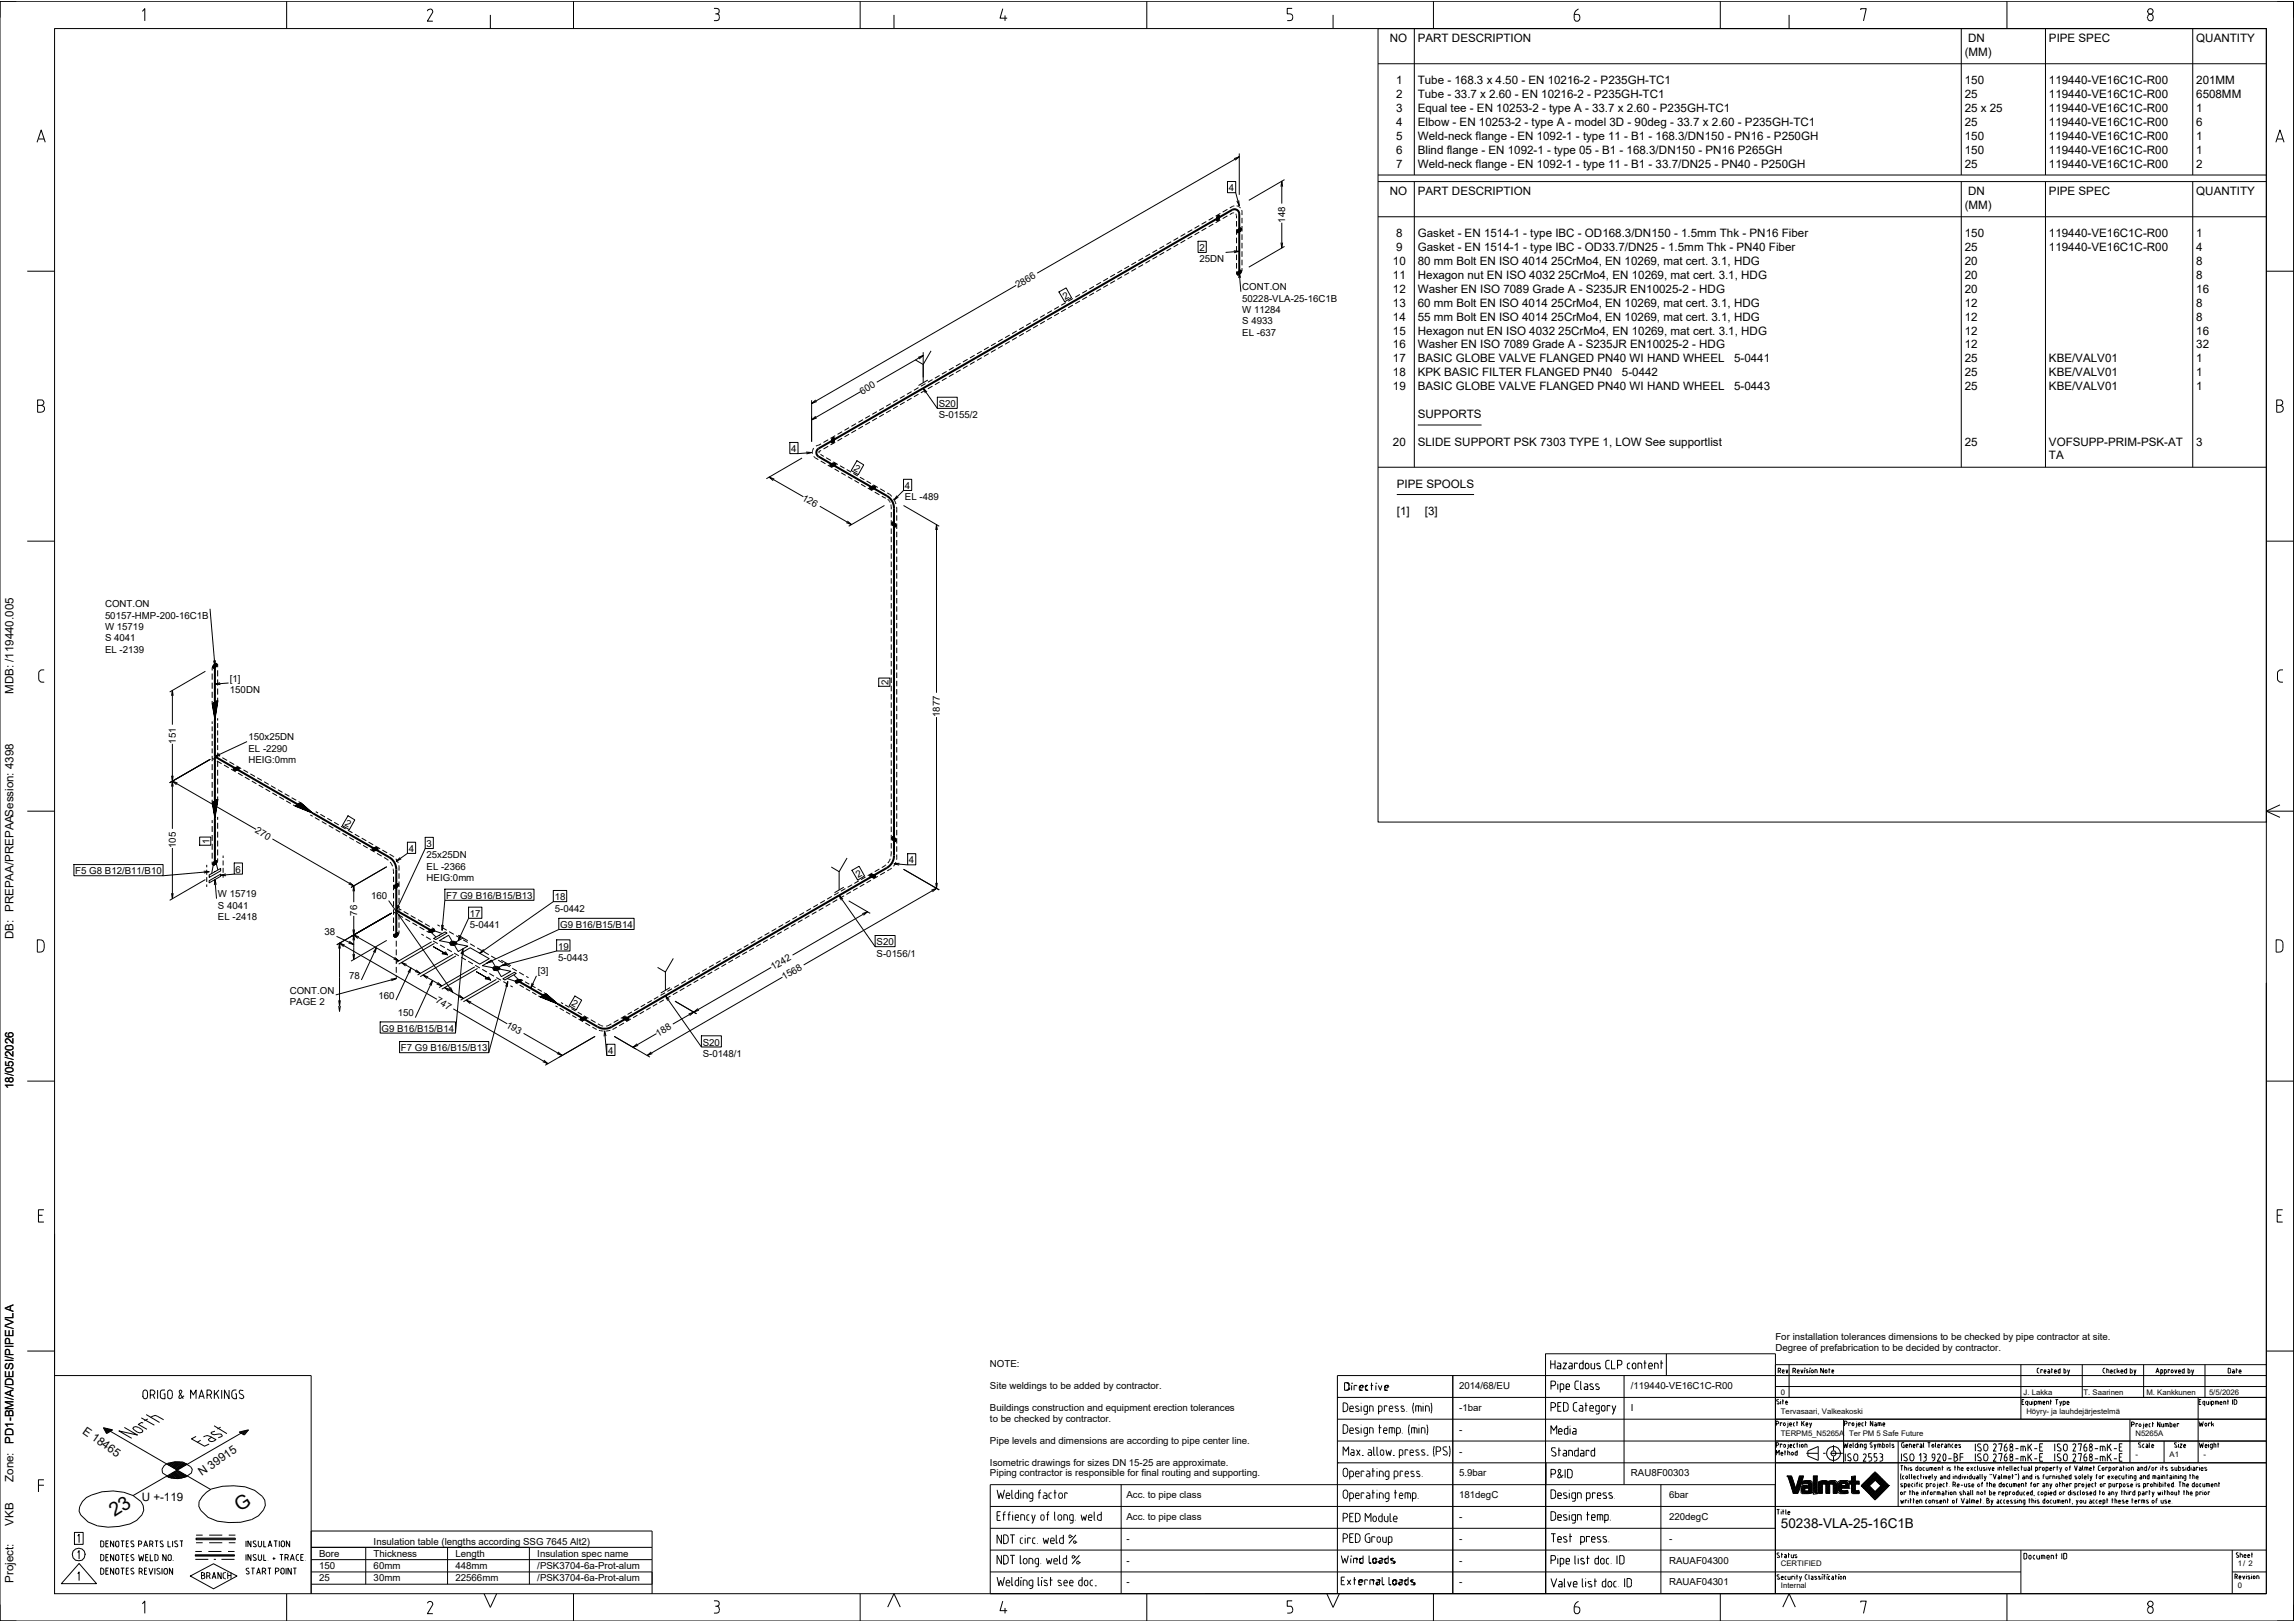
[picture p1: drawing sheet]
<svg xmlns="http://www.w3.org/2000/svg" width="841mm" height="594mm" viewBox="0 0 841 594" stroke-linecap="round" stroke-linejoin="round" font-family="sans-serif">
<defs><g id="words">
<g font-size="7.1">
<text x="42" y="556" transform="rotate(-33 42 556)">23</text>
<text x="87.9" y="554" transform="rotate(-33 87.9 554)">G</text>
</g>
<text font-size="5" x="652.6" y="560">50238-VLA-25-16C1B</text>
<g font-size="4.3">
<text x="5" y="254.2" transform="rotate(-90 5 254.2)">MDB: /119440.005</text>
<text x="5" y="344.2" transform="rotate(-90 5 344.2)">DB: PREPAA/PREPAASession: 4398</text>
<text x="5" y="399.1" transform="rotate(-90 5 399.1)">18/05/2026</text>
<text x="5" y="529" transform="rotate(-90 5 529)">PD1-BM/A/DESI/PIPE/VLA</text>
<text x="5" y="543" transform="rotate(-90 5 543)">Zone:</text>
<text x="5" y="559" transform="rotate(-90 5 559)">VKB</text>
<text x="5" y="580" transform="rotate(-90 5 580)">Project:</text>
</g>
<g font-size="4.2">
<text x="509.3" y="15.5">NO</text>
<text x="519.6" y="15.5">PART DESCRIPTION</text>
<text x="721.2" y="15.5">DN</text>
<text x="750.8" y="15.5">PIPE SPEC</text>
<text x="804.8" y="15.5">QUANTITY</text>
<text x="720" y="20.5">(MM)</text>
<text x="511.6" y="30.8">1</text>
<text x="511.6" y="35.9">2</text>
<text x="519.6" y="30.8">Tube - 168.3 x 4.50 - EN 10216-2 - P235GH-TC1</text>
<text x="519.6" y="35.9">Tube - 33.7 x 2.60 - EN 10216-2 - P235GH-TC1</text>
<text x="720" y="30.8">150</text>
<text x="720" y="35.9">25</text>
<text x="750.8" y="30.8">119440-VE16C1C-R00</text>
<text x="750.8" y="35.9">119440-VE16C1C-R00</text>
<text x="804.8" y="30.8">201MM</text>
<text x="804.8" y="35.9">6508MM</text>
<text x="511.6" y="41">3</text>
<text x="519.6" y="41">Equal tee - EN 10253-2 - type A - 33.7 x 2.60 - P235GH-TC1</text>
<text x="720" y="41">25 x 25</text>
<text x="750.8" y="41">119440-VE16C1C-R00</text>
<text x="804.8" y="41">1</text>
<text x="511.6" y="46.1">4</text>
<text x="519.6" y="46.1">Elbow - EN 10253-2 - type A - model 3D - 90deg - 33.7 x 2.60 - P235GH-TC1</text>
<text x="720" y="46.1">25</text>
<text x="750.8" y="46.1">119440-VE16C1C-R00</text>
<text x="804.8" y="46.1">6</text>
<text x="511.6" y="51.2">5</text>
<text x="519.6" y="51.2">Weld-neck flange - EN 1092-1 - type 11 - B1 - 168.3/DN150 - PN16 - P250GH</text>
<text x="720" y="51.2">150</text>
<text x="750.8" y="51.2">119440-VE16C1C-R00</text>
<text x="804.8" y="51.2">1</text>
<text x="511.6" y="56.3">6</text>
<text x="519.6" y="56.3">Blind flange - EN 1092-1 - type 05 - B1 - 168.3/DN150 - PN16 P265GH</text>
<text x="720" y="56.3">150</text>
<text x="750.8" y="56.3">119440-VE16C1C-R00</text>
<text x="804.8" y="56.3">1</text>
<text x="511.6" y="61.4">7</text>
<text x="519.6" y="61.4">Weld-neck flange - EN 1092-1 - type 11 - B1 - 33.7/DN25 - PN40 - P250GH</text>
<text x="720" y="61.4">25</text>
<text x="750.8" y="61.4">119440-VE16C1C-R00</text>
<text x="804.8" y="61.4">2</text>
<text x="509.3" y="71.6">NO</text>
<text x="519.6" y="71.6">PART DESCRIPTION</text>
<text x="721.2" y="71.6">DN</text>
<text x="750.8" y="71.6">PIPE SPEC</text>
<text x="804.8" y="71.6">QUANTITY</text>
<text x="720" y="76.6">(MM)</text>
<text x="511.6" y="86.9">8</text>
<text x="519.6" y="86.9">Gasket - EN 1514-1 - type IBC - OD168.3/DN150 - 1.5mm Thk - PN16 Fiber</text>
<text x="720" y="86.9">150</text>
<text x="750.8" y="86.9">119440-VE16C1C-R00</text>
<text x="804.8" y="86.9">1</text>
<text x="511.6" y="92">9</text>
<text x="519.6" y="92">Gasket - EN 1514-1 - type IBC - OD33.7/DN25 - 1.5mm Thk - PN40 Fiber</text>
<text x="720" y="92">25</text>
<text x="750.8" y="92">119440-VE16C1C-R00</text>
<text x="804.8" y="92">4</text>
<text x="510.4" y="97.1">10</text>
<text x="519.6" y="97.1">80 mm Bolt EN ISO 4014</text>
<text x="568.4" y="97.1">25CrMo4, EN 10269, mat cert. 3.1, HDG</text>
<text x="720" y="97.1">20</text>
<text x="804.8" y="97.1">8</text>
<text x="510.4" y="102.2">11</text>
<text x="510.4" y="107.3">12</text>
<text x="519.6" y="102.2">Hexagon nut EN ISO 4032</text>
<text x="519.6" y="107.3">Washer EN ISO 7089 Grade A - S235JR EN10025-2 - HDG</text>
<text x="571" y="102.2">25CrMo4, EN 10269, mat cert. 3.1, HDG</text>
<text x="720" y="102.2">20</text>
<text x="720" y="107.3">20</text>
<text x="804.8" y="102.2">8</text>
<text x="804.8" y="107.3">16</text>
<text x="510.4" y="112.4">13</text>
<text x="519.6" y="112.4">60 mm Bolt EN ISO 4014</text>
<text x="568.4" y="112.4">25CrMo4, EN 10269, mat cert. 3.1, HDG</text>
<text x="720" y="112.4">12</text>
<text x="804.8" y="112.4">8</text>
<text x="510.4" y="117.5">14</text>
<text x="519.6" y="117.5">55 mm Bolt EN ISO 4014</text>
<text x="568.4" y="117.5">25CrMo4, EN 10269, mat cert. 3.1, HDG</text>
<text x="720" y="117.5">12</text>
<text x="804.8" y="117.5">8</text>
<text x="510.4" y="122.6">15</text>
<text x="519.6" y="122.6">Hexagon nut EN ISO 4032</text>
<text x="571" y="122.6">25CrMo4, EN 10269, mat cert. 3.1, HDG</text>
<text x="720" y="122.6">12</text>
<text x="804.8" y="122.6">16</text>
<text x="510.4" y="127.7">16</text>
<text x="519.6" y="127.7">Washer EN ISO 7089 Grade A - S235JR EN10025-2 - HDG</text>
<text x="720" y="127.7">12</text>
<text x="804.8" y="127.7">32</text>
<text x="510.4" y="132.8">17</text>
<text x="510.4" y="137.9">18</text>
<text x="519.6" y="132.8">BASIC GLOBE VALVE FLANGED PN40 WI HAND WHEEL</text>
<text x="519.6" y="137.9">KPK BASIC FILTER FLANGED PN40</text>
<text x="594.4" y="137.9">5-0442</text>
<text x="635.5" y="132.8">5-0441</text>
<text x="720" y="132.8">25</text>
<text x="720" y="137.9">25</text>
<text x="750.8" y="132.8">KBE/VALV01</text>
<text x="750.8" y="137.9">KBE/VALV01</text>
<text x="804.8" y="132.8">1</text>
<text x="804.8" y="137.9">1</text>
<text x="510.4" y="143">19</text>
<text x="519.6" y="143">BASIC GLOBE VALVE FLANGED PN40 WI HAND WHEEL</text>
<text x="635.5" y="143">5-0443</text>
<text x="720" y="143">25</text>
<text x="750.8" y="143">KBE/VALV01</text>
<text x="804.8" y="143">1</text>
<text x="519.6" y="153.2">SUPPORTS</text>
<text x="510.4" y="163.4">20</text>
<text x="519.6" y="163.4">SLIDE SUPPORT PSK 7303 TYPE 1, LOW See supportlist</text>
<text x="720" y="163.4">25</text>
<text x="750.8" y="163.4">VOFSUPP-PRIM-PSK-AT</text>
<text x="804.8" y="163.4">3</text>
<text x="750.8" y="168.4">TA</text>
<text x="511.9" y="178.7">PIPE SPOOLS</text>
<text x="511.9" y="188.9">[1]</text>
<text x="522.1" y="188.9">[3]</text>
<text x="30" y="525" transform="rotate(35 30 525)">E 18465</text>
<text x="74" y="541" transform="rotate(-35 74 541)">N 39915</text>
<text x="52" y="550">U +-119</text>
</g>
<g font-size="3.5">
<text x="450.4" y="70.1">4</text>
<text x="470.9" y="81.6" transform="rotate(-90 470.9 81.6)">148</text>
<text x="439.6" y="92">2</text>
<text x="439.6" y="96.1">25DN</text>
<text x="373" y="105.7" transform="rotate(-30 373 105.7)">2866</text>
<text x="455.2" y="106.4">CONT.ON</text>
<text x="390.3" y="109.9" transform="rotate(-30 390.3 109.9)">2</text>
<text x="455.2" y="110.5">50228-VLA-25-16C1B</text>
<text x="455.2" y="114.7">W 11284</text>
<text x="455.2" y="118.9">S 4933</text>
<text x="455.2" y="123">EL -637</text>
<text x="315.9" y="144.6" transform="rotate(-30 315.9 144.6)">600</text>
<text x="344" y="149.1">S20</text>
<text x="344" y="153.3">S-0155/2</text>
<text x="289.9" y="165.7">4</text>
<text x="312.6" y="172.2" transform="rotate(30 312.6 172.2)">2</text>
<text x="331.6" y="179.2">4</text>
<text x="293.7" y="183.1" transform="rotate(30 293.7 183.1)">126</text>
<text x="331.6" y="183.4">EL -489</text>
<text x="38.5" y="222.6">CONT.ON</text>
<text x="38.5" y="226.7">50157-HMP-200-16C1B</text>
<text x="38.5" y="230.9">W 15719</text>
<text x="38.5" y="235.1">S 4041</text>
<text x="38.5" y="239.2">EL -2139</text>
<text x="84.2" y="249.7">[1]</text>
<text x="325.6" y="250.9" transform="rotate(-90 325.6 250.9)">2</text>
<text x="84.2" y="253.9">150DN</text>
<text x="344.4" y="262.8" transform="rotate(-90 344.4 262.8)">1877</text>
<text x="64.4" y="272.5" transform="rotate(-90 64.4 272.5)">151</text>
<text x="91.1" y="271.2">150x25DN</text>
<text x="91.1" y="275.4">EL -2290</text>
<text x="91.1" y="279.5">HEIG:0mm</text>
<text x="93.2" y="305" transform="rotate(30 93.2 305)">270</text>
<text x="126.1" y="302.3" transform="rotate(30 126.1 302.3)">2</text>
<text x="64.4" y="310.7" transform="rotate(-90 64.4 310.7)">105</text>
<text x="76.8" y="309.2" transform="rotate(-90 76.8 309.2)">1</text>
<text x="156.3" y="310.4">3</text>
<text x="149.8" y="312.2">4</text>
<text x="156.3" y="314.6">25x25DN</text>
<text x="333.1" y="316.4">4</text>
<text x="27.6" y="320.4">F5 G8 B12/B11/B10</text>
<text x="86.4" y="319.8">6</text>
<text x="156.3" y="318.7">EL -2366</text>
<text x="156.3" y="322.9">HEIG:0mm</text>
<text x="314.5" y="321.8" transform="rotate(-30 314.5 321.8)">2</text>
<text x="79.9" y="328.8">W 15719</text>
<text x="136" y="329.5">160</text>
<text x="163.5" y="329.4">F7 G9 B16/B15/B13</text>
<text x="203.3" y="329.9">18</text>
<text x="79.9" y="333">S 4041</text>
<text x="130.9" y="335.6" transform="rotate(-90 130.9 335.6)">76</text>
<text x="172.2" y="336">17</text>
<text x="203.3" y="334.1">5-0442</text>
<text x="79.9" y="337.1">EL -2418</text>
<text x="172.2" y="340.1">5-0441</text>
<text x="205.3" y="340.1">G9 B16/B15/B14</text>
<text x="118.9" y="342.6">38</text>
<text x="204.5" y="348">19</text>
<text x="321.2" y="346.4">S20</text>
<text x="204.5" y="352.1">5-0443</text>
<text x="321.2" y="350.5">S-0156/1</text>
<text x="128" y="358.6">78</text>
<text x="197.1" y="357.1">[3]</text>
<text x="283.3" y="355.5" transform="rotate(-30 283.3 355.5)">1242</text>
<text x="287.4" y="359.2" transform="rotate(-30 287.4 359.2)">1568</text>
<text x="106.2" y="364.1">CONT.ON</text>
<text x="138.7" y="366">160</text>
<text x="106.2" y="368.2">PAGE 2</text>
<text x="159.4" y="367.3" transform="rotate(30 159.4 367.3)">747</text>
<text x="209.2" y="368.4" transform="rotate(30 209.2 368.4)">2</text>
<text x="145.8" y="372.3">150</text>
<text x="185.2" y="376.2" transform="rotate(30 185.2 376.2)">193</text>
<text x="139.8" y="378.1">G9 B16/B15/B14</text>
<text x="241.2" y="379.9" transform="rotate(-30 241.2 379.9)">188</text>
<text x="257.5" y="383.1">S20</text>
<text x="146.9" y="385.2">F7 G9 B16/B15/B13</text>
<text x="222.9" y="386.2">4</text>
<text x="257.5" y="387.3">S-0148/1</text>
<text x="650.6" y="491.1">For installation tolerances dimensions to be checked by pipe contractor at site.</text>
<text x="650.6" y="495.1">Degree of prefabrication to be decided by contractor.</text>
<text x="362.8" y="501">NOTE:</text>
<text x="362.8" y="509">Site weldings to be added by contractor.</text>
<text x="534.7" y="509">2014/68/EU</text>
<text x="597.6" y="509">/119440-VE16C1C-R00</text>
<text x="362.8" y="517">Buildings construction and equipment erection tolerances</text>
<text x="362.8" y="521">to be checked by contractor.</text>
<text x="534.7" y="517">-1bar</text>
<text x="597.6" y="517">I</text>
<text x="534.7" y="525">-</text>
<text x="362.8" y="529">Pipe levels and dimensions are according to pipe center line.</text>
<text x="534.7" y="533">-</text>
<text x="362.8" y="537">Isometric drawings for sizes DN 15-25 are approximate.</text>
<text x="362.8" y="541">Piping contractor is responsible for final routing and supporting.</text>
<text x="534.7" y="541">5.9bar</text>
<text x="597.6" y="541">RAU8F00303</text>
<text x="412.7" y="549">Acc. to pipe class</text>
<text x="534.7" y="549">181degC</text>
<text x="611.6" y="549">6bar</text>
<text x="412.7" y="557">Acc. to pipe class</text>
<text x="534.7" y="557">-</text>
<text x="611.6" y="557">220degC</text>
<text x="136.9" y="566">Insulation table (lengths according SSG 7645 Alt2)</text>
<text x="412.7" y="565">-</text>
<text x="534.7" y="565">-</text>
<text x="611.6" y="565">-</text>
<text x="116.9" y="570.5">Bore</text>
<text x="116.9" y="575">150</text>
<text x="136.9" y="570.5">Thickness</text>
<text x="136.9" y="575">60mm</text>
<text x="166.9" y="570.5">Length</text>
<text x="166.9" y="575">448mm</text>
<text x="196.9" y="570.5">Insulation spec name</text>
<text x="196.9" y="575">/PSK3704-6a-Prot-alum</text>
<text x="412.7" y="573">-</text>
<text x="534.7" y="573">-</text>
<text x="611.6" y="573">RAUAF04300</text>
<text x="116.9" y="579.5">25</text>
<text x="136.9" y="579.5">30mm</text>
<text x="166.9" y="579.5">22566mm</text>
<text x="196.9" y="579.5">/PSK3704-6a-Prot-alum</text>
<text x="412.7" y="581">-</text>
<text x="534.7" y="581">-</text>
<text x="611.6" y="581">RAUAF04301</text>
</g>
<g font-size="2.8">
<text x="652.6" y="511">0</text>
<text x="741.6" y="511">J. Lakka</text>
<text x="763.5" y="511">T. Saarinen</text>
<text x="786.5" y="511">M. Kankkunen</text>
<text x="809.5" y="511">5/5/2026</text>
<text x="652.6" y="518">Tervasaari, Valkeakoski</text>
<text x="742.6" y="518">Höyry- ja lauhdejärjestelmä</text>
<text x="652.6" y="526">TERPM5_N5265A</text>
<text x="677.6" y="526">Ter PM 5 Safe Future</text>
<text x="782.5" y="526">N5265A</text>
<text x="782.5" y="534">-</text>
<text x="795" y="534">A1</text>
<text x="807.5" y="534">-</text>
<text x="652.6" y="574">CERTIFIED</text>
<text x="820" y="574">1/ 2</text>
<text x="652.6" y="582">Internal</text>
<text x="820" y="582">0</text>
</g>
</g></defs>
<g fill="none" stroke="#000" stroke-width=".37">
<path d="M0 .5h840.5v593.5h-840.5zM6 .5h-6v6M20 10.5h810.5v573.5h-810.5zM52.2 4.2l.9-1v4.5M105 .5v10M157.6 3.4l-.8 .3-.2 .4M157.6 3.3a.96 .96 0 0 1 .8 1.5l-1.8 3h2M179.7 5.5v5M210.2 .5v10M261.6 3.1h1a1.03 1.03 0 0 1 .9 1.2 1.03 1.03 0 0 1-1.4 .8M262.6 5.1a.82 .82 0 0 1 .9 1M263.5 6.6a.82 .82 0 0 1-.9 1h-1"/>
<path d="M263.6 6.1v.5M315.2 .5v10M327.6 5.5v5M367.5 3.2l-1 3.5h2.6M368.3 5.7v2M420.2 .5v10M473.5 3.1h-1.8v2h1a1.26 1.26 0 0 1 1 1.2 1.26 1.26 0 0 1-1 1.3h-1M488.5 5.5v5M505 10.5h325.5v290.7h-325.5zM505 10.5h325.5M518.3 10.5v53.6M525.3 .5v10"/>
<path d="M576.9 5.3v1.5a1.08 1.08 0 0 0 1.3 .9 1.08 1.08 0 0 0 .7-1.4 .84 .84 0 0 0-.9-1M576.9 5.3h1M578.4 3.3a2.45 2.45 0 0 0-1.5 2.1M630.4 .5v10M655.6 5.5v5M681.9 3.7v-.5h2l-1 4.5M718.7 10.5v53.6M735.4 .5v10M749.6 10.5v53.6M786.9 6.2v.5M787 6.2a1.1 1.1 0 0 1 1.6-.9 1.1 1.1 0 0 1 .3 1.8 .99 .99 0 0 1-1.1 .5 .99 .99 0 0 1-.8-.9M803.5 10.5v53.6"/>
<path d="M834.5 .5h6v6M505 23.4h325.5M13.6 52.1l1.5-4.5 1.5 4.5M14.1 50.9h2.1M452.2 58.1l1.9-.7-1.5 1.3M454.1 56.2v15.2M454.1 57.4l-74 42.7M834 52.1l1.5-4.5 1.5 4.5M834.5 50.9h2.1M444.6 79.7l-1.7 1M446.3 78.9l.5 .1v1.2l-.5 .7-.5-.1v-1.2zM447.2 78.2l-1.7 1"/>
<path d="M449.8 76.7l-1.8 1M449.8 79.1l-1.8 1M449.8 66.5h3v4.1h-3zM452.2 78l-1.5 .6M452.3 75.4l-1.6 .8M452.3 75.4h.1M452.8 70.6l1.3 4.8M452.8 78.3l.3 1.7M453.2 75.4l1.4 .9M453.9 73.4l.2 2-.9-1.8M455 77l.1 1.8M455.1 79.8v2"/>
<path d="M469.4 68.4l.3-2 .3 2M469.7 66.4v8.2M470.7 65.8l-13.1 7.6M505 64.1h325.5M505 66.5h325.5M505 79.4h325.5M518.3 66.5v104.7M718.7 66.5v104.7M749.6 66.5v104.7M803.5 66.5v104.7M10 99.4h10M411.2 99l-1.7 1"/>
<path d="M413.7 97.5l-1.7 1M413.7 99.9l-1.7 1M416.3 96l-1.7 1M416.3 98.4l-1.7 1M418.9 94.6l-1.7 .9M418.9 97l-1.7 .9M421.4 93.1l-1.6 .9M421.4 95.4l-1.6 1M424 91.6l-1.7 1M424 94l-1.7 1M426.6 90.1l-1.7 1M426.6 92.5l-1.7 1"/>
<path d="M429.2 88.6l-1.7 1M429.2 91l-1.7 1M431.7 87.1l-1.7 1M431.7 89.5l-1.7 1M434.3 85.6l-1.7 1M434.3 88l-1.7 1M436.9 84.2l-1.7 .9M436.9 86.5l-1.7 1M439 88.4h3v4.1h-3zM439.5 82.7l-1.7 1M439.5 85.1l-1.7 1M442 81.2l-1.7 1"/>
<path d="M442 83.6l-1.7 1M444.6 82.1l-1.7 1M447.2 80.6l-1.7 1M452.1 91.9l2 .2-1.9 .5M453.1 81v2M453.1 84v2M453.1 87.1v2M453.1 90.2v2M453.1 93.3v2M453.1 96.4v2M453.1 99.5v1M453.6 84.1l1-.6 .4 .4-.4 .8-1 .6-.4-.4z"/>
<path d="M453.6 99.6l1-.6 .4 .4-.4 .8-1 .6-.4-.4zM454.1 92.1l-5 .4M454.1 99.9l.6 7M455.1 82.8v2M455.1 85.9v2M455.1 89v2M455.1 92.1v2M455.1 95.2v2M455.1 98.3v1M469.4 88.9l.3 2 .3-2M469.7 81.6v9.3M470.7 90.3l-13.1 7.6"/>
<path d="M830.5 99.4h10M372.4 104.6l-75 43.3M375.2 119.8l-1.8 1M377.7 118.3l-1.7 1M380.3 116.8l-1.7 1M380.3 119.2l-1.7 1M382.9 115.3l-1.7 1M382.9 117.7l-1.7 1M385.5 113.8l-1.8 1M385.5 116.2l-1.8 1M388 112.4l-1.7 1M388 114.8l-1.7 1"/>
<path d="M388.1 107l2.6-1.5 1.9 3.6-2.4 1.5zM390.6 110.9l-1.7 1M390.6 113.3l-1.7 .9M393.2 109.4l-1.8 1M393.2 111.8l-1.8 1M395.7 107.9l-1.7 1M395.7 110.3l-1.7 1M398.3 106.4l-1.7 1M398.3 108.8l-1.7 1M400.9 104.9l-1.7 1M400.9 107.3l-1.7 1M403.5 103.5l-1.8 .9"/>
<path d="M403.5 105.9l-1.8 .9M406 102l-1.7 1M406 104.4l-1.7 .9M408.6 100.5l-1.7 1M408.6 102.9l-1.7 1M411.2 101.4l-1.7 1M454.6 101.8l-.5-1.9-.2 2M336.4 131l1.9-.7-1.5 1.3M338.3 129.1v11.2M338.3 130.3l-17 9.8M340 139.3l-3.4 2M341.2 128.6l-2.9 5-2.9-1.7"/>
<path d="M341.7 139.1l-1.7 1M344.3 140l-1.7 1M344.3 137.6l-1.7 1M346.9 136.1l-1.7 1M346.9 138.5l-1.7 1M349.4 134.6l-1.7 1M349.4 137l-1.7 1M352 133.2l-1.7 .9M352 135.6l-1.7 .9M354.6 131.7l-1.7 .9M354.6 134l-1.7 1M357.1 130.2l-1.6 1"/>
<path d="M357.1 132.6l-1.6 1M359.7 128.7l-1.7 1M359.7 131.1l-1.7 1M362.3 127.2l-1.7 1M362.3 129.6l-1.7 1M364.9 125.7l-1.7 1M364.9 128.1l-1.7 1M367.4 124.2l-1.7 1M367.4 126.6l-1.7 1M370 122.8l-1.7 .9M370 125.1l-1.7 1M372.6 121.3l-1.7 1"/>
<path d="M372.6 123.7l-1.7 1M375.2 122.2l-1.8 1M377.7 120.7l-1.7 1M13.8 146.6h1.3a1 1 0 0 1 1 1 1 1 0 0 1-1 .9 1.25 1.25 0 0 1 1.2 1.3 1.25 1.25 0 0 1-1.2 1.3h-1.3zM13.8 148.5h1.3M297.4 146.7v15.2M298.9 152.5l-1.5 1.3 1.9-.6M298.9 146.6l-1.5 1.3 1.9-.8M306.1 159.7l-1.8 .9M308.6 158.2l-1.7 1M311.1 156.7l-1.6 1M311.1 159.1l-1.6 1"/>
<path d="M313.7 155.3l-1.7 .9M313.7 157.7l-1.7 .9M315.3 143.6l-17.9 10.2M316.2 153.8l-1.6 1M316.2 156.2l-1.6 .9M318.8 152.3l-1.7 1M318.8 154.7l-1.7 1M321.3 150.9l-1.7 .9M321.3 153.2l-1.7 1M323.9 149.4l-1.7 1M323.9 151.8l-1.7 1M326.4 147.9l-1.7 1"/>
<path d="M326.4 150.3l-1.7 1M329 146.5l-1.7 .9M329 148.8l-1.7 1M331.5 145l-1.7 1M331.5 147.4l-1.7 .9M334 143.5l-1.7 1M334 145.9l-1.7 1M336.6 142l-1.7 1M336.6 144.4l-1.7 1M338.3 142.3l5.2 7.3M339.2 140.6l-1.8 .9M339.2 142.9l-1.8 1"/>
<path d="M339.7 143.7l-1.4-1.4 .8 1.7M341.7 141.5l-1.7 1M343.5 145.6h7.3v4h-7.3zM519.6 155.7h23.3M834.3 146.6h1.2a1 1 0 0 1 1 1 1 1 0 0 1-1 .9 1.25 1.25 0 0 1 1.2 1.3 1.25 1.25 0 0 1-1.2 1.3h-1.2zM834.3 148.5h1.2M281.8 174.8l12.6 7.2M283.7 175.5l-1.9-.7 1.5 1.3M289.4 162.1h3v4.1h-3zM293.9 167.8l-13.1 7.6M295.4 165.6l2 .2-1.9 .5M297.4 165.8l-5 .4"/>
<path d="M298.2 167.2l1.7 1.2M298.2 164.2l-.5 1v1M299.1 163.4l-.1 .1M300.6 166.4l1.3 .8M300.7 168.9l1.8 1M300.9 165l-.9 .5 .3 .5M300.9 162.6l-1.8 .8M302.8 167.7l1.7 1M303.3 170.4l1.7 1M303.5 161.1l-1.7 1M303.5 163.5l-1.7 1M304.1 170.3l1.1-.6 .9 .1 .2 .5-1.1 .6-.9-.1z"/>
<path d="M305.2 160.3l.5 .1v1.2l-.5 .7-.5-.1v-1.2zM305.3 169.2l1.7 1M305.8 171.9l1.6 .9M306.1 162.1l-1.8 .9M307.8 170.7l1.7 .9M308.3 173.3l1.6 .9M308.6 160.6l-1.7 1M310.3 172.1l1.6 .9M310.7 174.7l1.6 .9M312.7 173.5l1.6 .9M313.1 176l1.6 1M314 168.8l2.5 1.5-2 3.6-2.6-1.5z"/>
<path d="M315.1 174.9l1.6 .9M315.6 177.5l1.6 .9M317.6 176.3l1.6 .9M318 178.9l1.7 .9M318.7 178.7l1.1-.6 .9 .1 .2 .5-1.1 .6-.9-.1zM320 177.7l1.7 .9M322.5 179.1l1.8 1M331.1 175.6h3v4.1h-3zM331.1 179.7l-3.5 3.5M505 171.2h325.5M10 198.3h10M300.4 185.5l11.6 6.7"/>
<path d="M310.5 190.9l1.5 1.3-1.9-.7M320.5 180.3l1.8 1M323.1 181.8l.9 .5M324 182.3l.7 .3M324.1 185.2l-13.1 7.6M325.1 180.6l1.7 1.3M325.3 183l.9 1.2M326.5 184.9v.7M326.6 185.6v1M326.6 187.6v2M326.6 190.6v2M326.6 193.6v2.1"/>
<path d="M326.6 196.7v2M326.6 199.7v2M326.7 191.7l.4-.4 1 .6 .4 .8-.4 .4-1-.6zM327.4 182.8l.9 1.9M328.6 185.7v2.1M328.6 188.8v2M328.6 191.8v2M328.6 194.8v2.1M328.6 197.9v2M328.7 181.6l-1.1 1.6 1.6-1.1M331.1 185.2l13.1 7.6M342.9 194.2l.3-2 .3 2"/>
<path d="M343.2 192.2v61.7M511.9 181.2h28.3M830.5 198.3h10M326.6 202.8v2M326.6 205.8v2M326.6 208.8v2M326.6 211.9v2M326.6 214.9v2M326.6 217.9v2M328.6 200.9v2M328.6 204v2M328.6 207v2"/>
<path d="M328.6 210v2M328.6 213.1v2M328.6 216.1v2M328.6 219.1v2M77 223.1l1.8 20.9M326.6 221v2M326.6 224v2M326.6 227v2.1M326.6 230v2.1M326.6 233.1v2M326.6 236.1v2M326.6 239.2v2"/>
<path d="M328.6 222.1v2.1M328.6 225.2v2M328.6 228.2v2M328.6 231.2v2.1M328.6 234.3v2M328.6 237.3v2M16.2 245.5a1.56 1.56 0 0 0-1.9 .7v3.1a1.56 1.56 0 0 0 1.9 .7M62.9 255l.3-2 .3 2M63.2 253v12.6M75.3 246l-13.1 7.6M77.8 244.6v1.1M77.8 246.8v2.3"/>
<path d="M77.8 250.2v2.2M77.8 253.5v2.2M77.8 256.9v1.1M78.2 243.7l1-.6 .5 .4-.5 .8-1 .6-.3-.4zM78.8 257.4l1.1-.6-1.1 7-1-5.8 2-1.2-1 6.4-.9-5.3 1.7-1-.8 5.6-.8-4.7 1.4-.8-.6 4.9-.7-4.1 1.2-.7-.5 4.2-.6-3.6 .9-.5-.3 3.5-.4-3.1 .7-.4-.3 2.9-.2-2.6 .3-.2-.1 2.2-.1-2.1 .1 6.4M79 242l-.2 2-.6-1.9M79.8 243.4v1.1M79.8 245.6v2.3M79.8 249v2.2M79.8 252.3v2.2M79.8 255.7v1.1M80.7 250.2l-1.9 .5 2 .2"/>
<path d="M83.8 250.3l-5 .4M322 248.5h4.1v3h-4.1zM326.6 242.2v2M326.6 245.2v2.1M326.6 248.3v2M326.6 251.3v2M326.6 254.3v2.1M326.6 257.4v2M328.6 240.4v2M328.6 243.4v2M328.6 246.4v2.1M328.6 249.5v2"/>
<path d="M328.6 252.5v2M328.6 255.5v2M328.6 258.6v2M836.6 245.5a1.5 1.5 0 0 0-2 1.1l.1 2.7a1.6 1.6 0 0 0 1.9 .7M63.2 272.6v31.1M77.1 278.2l-14.9 8.6M77.8 264.4v.9M77.8 266.2v1.8M77.8 268.9v1.8M77.8 271.6v1.8M77.8 274.3v1.7M77.8 277v1.9"/>
<path d="M77.8 277.9l.8 .4M79.5 278.9l1.7 1M79.8 263.2v.9M79.8 265v1.8M79.8 267.7v1.8M79.8 270.4v1.8M79.8 273v1.9M79.8 275.8v1.9M79.8 278.8v2.2M79.8 276.7l.8 .4M80.3 276.1l-1.5 1.1 1.9-.4M81.5 277.7l1.7 .9"/>
<path d="M84.1 279.2l1.7 1M90.5 271.7l-11.7 5.5M326.6 260.4v2M326.6 263.4v2.1M326.6 266.5v2M326.6 269.5v2M326.6 272.5v2.1M326.6 275.6v2M326.6 278.6v2M328.6 261.6v2M328.6 264.6v2.1M328.6 267.7v2"/>
<path d="M328.6 270.7v2M328.6 273.7v2.1M328.6 276.8v2M328.6 279.8v2M343.2 262.8v62.7l-48.7 28.1M10 297.2h10M62.9 284.3l.3 1.9 .3-1.9M62.9 288.2l.3-2 .3 2M63.2 286.2l30.6 17.7M65 286.9l-1.8-.7 1.5 1.4M77.8 280v2.2M77.8 283.3v2.2"/>
<path d="M77.8 286.5v2.2M77.8 289.8v2.2M77.8 293.1v1M78.8 293.5l1.1-.6-1.1 7-1-5.8 2-1.2-1 6.4-.9-5.3 1.7-.9-.8 5.5-.8-4.7 1.4-.8-.6 4.9-.7-4.1 1.2-.7-.5 4.2-.6-3.6 .9-.5-.3 3.5-.4-3.1 .7-.4-.3 2.9-.2-2.6 .3-.2-.1 2.2-.1-2.1 .1 6.4M79.8 282.1v2.2M79.8 285.3v2.2M79.8 288.6v2.2M79.8 291.8v1.1M79.8 299.3v1.1M82.1 280.3l1.7 1M84.7 281.8l1.7 1M85.5 281.7l1.1-.5 .9 .1 .1 .4-1 .7-1-.1z"/>
<path d="M86.7 280.6l1.7 1M87.2 283.3l1.7 1M89.2 282.1l1.7 1M89.7 284.8l1.7 .9M91.7 283.6l1.7 .9M92.3 286.2l1.7 1M94.3 285l1.7 1M94.8 287.7l1.7 1M96.8 286.5l1.7 .9M97.3 289.1l1.7 1M99.3 287.9l1.7 1M99.8 290.6l1.7 1"/>
<path d="M101.8 289.4l1.7 1M102.3 292l1.7 1M104.3 290.9l1.7 .9M104.9 293.5l1.7 1M106.9 292.3l1.7 1M107.4 294.9l.8 .5M109.2 294.8l1.1-.6 4.4 3.8-6.5-2.6 2-1.2 4 3.5-5.9-2.4 1.7-1 3.6 3.1-5.2-2.2 1.5-.8 3.2 2.6-4.5-1.8 1.2-.7 2.8 2.3-3.9-1.7 .9-.5 2.4 1.8-3.1-1.4 .6-.4 2.1 1.6-2.6-1.3 .3-.2 1.7 1.1-1.9-1 5.6 3.2M109.4 293.7l.8 .5M113.7 298.6l.9 .5M115.4 299.6l1.7 1M115.7 297.4l.9 .5M117.4 298.4l1.7 1"/>
<path d="M119.9 299.9l1.7 .9M127.5 298.9l2.5 1.5-2 3.6-2.6-1.5zM326.6 281.6v2.1M326.6 284.7v2M326.6 287.7v2M326.6 290.7v2.1M326.6 293.8v2M326.6 296.8v2M326.6 299.9v2M328.6 282.8v2.1M328.6 285.9v2M328.6 288.9v2"/>
<path d="M328.6 292v2M328.6 295v2M328.6 298v2M830.5 297.2h10M830.5 297.2l5 2.3M835.5 294.9l-5 2.3M27.1 316.8h32.7v4.1h-32.7zM63.2 310.7v18.6M73.2 306.7h4v3h-4zM74.6 319.2l2.1 .2-1.9 .5M75.8 316.9v.9M75.8 318.7v1.8"/>
<path d="M76.7 319.4l-16.9 1.5M77.8 300.5v1.1M77.8 302.7v2.2M77.8 306v2.1M77.8 309.2v2.2M77.8 312.5v2.1M77.8 315.7v1.1M78.2 315.9l1-.6 .5 .4-.5 .8-1 .6-.3-.4zM79.8 301.5v2.2M79.8 304.8v2.1M79.8 308v2.2M79.8 311.3v2.2"/>
<path d="M79.8 314.5v1.1M79.9 318.8l-.8-2.8-.9 .5-.7 3.7M81.8 313.5v.9M81.8 315.3v1.8M81.8 318v1.8M85.8 316.2h3v4.1h-3zM99.8 307.4l29.8 17.2v6M117.9 301.1l1.7 .9M120.5 302.5l1.6 1M122.4 301.3l1.7 1M123 304l1.7 .9M125 302.8l1.7 .9"/>
<path d="M125.5 305.4l1.7 1M127.5 304.2l1.7 1M128 306.9l1.7 .9M130 305.7l1.7 1M130.5 308.3l1.7 1M132.5 307.1l1.7 1M133 309.8l1.7 1M135 308.6l1.7 1M135.6 311.2l1.7 1M136.3 311.1l1.1-.6 .9 .1 .2 .5-1.1 .6-.9-.1zM137.6 310l1.7 1M138.2 312.7l1.7 1"/>
<path d="M140.1 311.5l1.8 1M140.7 314.2l.9 .5M141.6 314.7l.7 .6M141.7 317.6l-13.1 7.6M142.8 313l1.6 1.1M143 315.9l.9 1.5M144.1 318.3l.1 1.9M145 314.7l.9 1.6M146.2 317.1v1.9M146.6 314.2l-1.4 1.4 1.8-.9M149.3 308.6h3v4.1h-3zM149.3 312.7l-4.1 2.9"/>
<path d="M155.8 306.8h3v4.1h-3zM155.8 310.9l-10.6 22.7M307.5 319.4v6.7M310.4 314.4l-2.9 5-2.9-1.7M312.2 318.9l2.6-1.5 2 3.6-2.5 1.5zM319.7 319.9l-1.7 1M322.3 318.4l-1.8 1M324 317.4l-.9 .5M324.3 319.6l-1.8 1M324.7 316.9l-.7 .5M326.2 314.7l-.9 1.6M326.5 312.9v.9"/>
<path d="M326.6 302.9v2M326.6 305.9v2M326.6 308.9v2M326.6 311.9v1M326.7 307l.4-.4 1 .6 .4 .8-.4 .4-1-.6zM326.8 318.1l-1.7 1M327.6 316.5l5 .4M328.3 315.9l-.9 1.6M328.6 313.1v1.9M328.6 301v2.1M328.6 304.1v2M328.6 307.1v2"/>
<path d="M328.6 310.1v2M329.6 316.3l-2 .2 1.9 .5M331.1 318.5l13.1 7.6M332.6 312.8h3v4.1h-3zM62.9 327.3l.3 2 .3-2M75.3 322.3l-13.1 7.6M75.8 321.4v1.8M75.8 324.1v.9M76.7 320.6l4.2-2.4v.9l-4.2 2.4zM76.7 322.7l4.2-2.4v.8l-4.2 2.4zM78.8 322.3l.5 7M79.2 324.2l-.4-1.9-.2 2"/>
<path d="M81.8 320.7v.9M82.8 320.2l-1.9 .5 1.9 .2M85.8 320.3l-4.9 .4M128.1 323.3l1.5 1.3-1.9-.7M129.3 326.6l.3-2 .3 2M129.6 335.6v16M142.4 330l23.5 33.6M144.2 321.2v2M144.2 324.2v2M144.2 327.2v2M144.2 330.2v2M144.2 333.2v2"/>
<path d="M144.2 336.2v2M144.2 339.2v2M144.2 334.2l.9 .5M144.7 324.3l1-.6 .4 .4-.4 .8-1 .6-.4-.4zM145.7 331.7l-.5 1.9 1.1-1.6M145.9 335.2l1.8 1M146.2 320v2M146.2 323v2M146.2 326v2M146.2 329v2M146.2 332v2M146.2 335v2"/>
<path d="M146.2 338v2M146.2 333l.9 .5M147.9 334l1.8 1M148.5 336.7l1.8 1M150.5 335.5l1.8 1M151.1 338.2l1.8 1M153.1 337l1.8 1M153.7 339.7l1.8 1M155.7 338.5l1.8 1M158.3 340l.9 .5M160.3 338.9l.9 .5M161.8 338.9l.2 2 .5-1.9"/>
<path d="M162 339.9l1.7 1M163 325.8h32.7v4.1h-32.7zM163 329.9l-1 11M171.7 332.4h4.9v4.1h-4.9zM171.7 336.5l-3.8 8.2M202.8 326.3h4.9v4.1h-4.9zM202.8 330.4l-27 18.9M204.8 336.5h27.6v4.1h-27.6zM287 338.8l-1.7 1M289 340l-1.7 1M289.5 337.3l-1.7 1M291.5 338.5l-1.7 1"/>
<path d="M292.1 335.8l-1.7 1M294.1 337l-1.7 1M294.6 334.4l-1.7 1M296.6 335.6l-1.7 1M297.2 332.9l-1.7 1M299.2 334.1l-1.7 1M299.7 331.4l-1.7 1M301.7 332.6l-1.7 1M302.3 330l-1.7 .9M304.3 331.2l-1.7 .9M304.8 328.5l-1.7 1M306.8 329.7l-1.7 1"/>
<path d="M307.3 327l-1.6 1M307.5 328.1l13.2 18.8M308.9 329.5l-1.4-1.4 .8 1.8M309.2 325.1l-3.4 2M309.3 328.2l-1.6 1M309.8 325.6l-1.7 1M311 330.1l7.9 4.6M311.8 326.8l-1.7 1M312.2 324.2l-1.6 1M314.3 325.4l-1.7 .9M314.7 322.8l-1.6 .9M316 334.8l1.9-.7-1.5 1.3"/>
<path d="M316.7 324l-1.6 .9M317.2 321.4l-1.7 .9M317.9 334.1l-27.5 15.9M318.9 320.5l.9-.1 1.1 .6-.2 .5-.9 .1-1.1-.6zM319.2 322.6l-1.7 .9M321.7 321.1l-1.7 1M341.3 326.2l1.9-.7-1.5 1.3M342.9 323.5l.3 2 .3-2M13.7 344.4h1.1a1.4 1.4 0 0 1 1.4 1.3v1.8a1.4 1.4 0 0 1-1.4 1.4h-1.1zM123.3 343.1l6.3 3M124.1 347.6l.3-2 .3 2M126.3 346.3l-1.9-.7 1.5 1.3"/>
<path d="M128 344.9l1.6 1.2-1.9-.5M128.6 343.2l14.9-8.6-20.1 11.6M129.3 340.6l.3 2 .3-2M129.3 344.6l.3-2 .3 2M129.3 349.6l.3 2 .3-2M129.6 342.6l8.3 4.7M131.5 343.3l-1.9-.7 1.5 1.3M136.8 348.9l1.1-1.6-.5 1.9M137.9 347.3l8.2 4.8M137.9 347.3l-5.5 11.8M141.7 344.6l-13.1 7.6M143.2 358.8l2-.2-1.8 .8"/>
<path d="M144.2 342.2v1M144.6 350.8l1.5 1.3-1.9-.7M144.7 342.3l1-.6 .4 .4-.4 .8-1 .6-.4-.4zM145.2 342.6v1.1M145.2 344.7v2.2M145.2 347.9v2.2M145.2 351.1v2.2M145.2 354.3v2.2M145.2 357.5v1.1l-22.2 6M146.2 341v1M147.1 352.7l3.5 2M149 353.4l-1.9-.7 1.5 1.3"/>
<path d="M149.5 356.3l1.1-1.6-.5 1.9M150.6 354.7l3.4 2M150.6 354.7l-5.5 11.8M152.5 355.4l1.5 1.3-1.9-.7M154.4 342.3l.9 .5M155 357.3l3.5 2M156.1 343.3l1.7 1M156.3 341.2l.9 .5M156.9 358l-1.9-.7 1.5 1.3M157.1 341.1l1.1-.6 .9 .1 .2 .5-1.1 .6-.9-.1zM158.2 345.1l-13.1 7.6M158.5 359.3l3.4 2"/>
<path d="M158.5 359.3l-6.3 13.6M158.7 344.8l1.7 1M158.8 346.9l5.2 3-2-.4 1.3-.7 .7 1.1zM158.9 343.9l4.2-2.4 .7 .4-4.1 2.4zM159.2 345.7l-13.1 7.6M160.4 360l1.5 1.3-1.9-.7M161 344.7l10.4 2-3.5 2-3.5-6zM161.3 346.3l1.7 1M162.1 342.1l-3.5-1.2-.9 .5 2.1 2M163.9 347.8l1.7 1M164.6 341.4l1.7 1M164.8 345.7h2.7"/>
<path d="M165.1 345.1l1.9 1.1M166.1 349.7l-13.1 7.6M166.2 344.9v1.6M166.4 349.3l1.7 .9M166.5 345.1l-.9 1.3M167 345.2l.5 .5-.5 .5-.8 .3-1.1-.2-.3-.6 .3-.6 1.1-.2 .8 .3-1.9 1.1M167.1 350.3l-13.1 7.6M167.1 342.9l1.8 1M167.2 345.5l-2.2 .5M167.9 342.7l3.5 2M168.4 342.8l-.5 1.9 1.1-1.6M168.9 349.3l3.4-2 7 4-3.5 2z"/>
<path d="M169 350.8l1.7 .9M169.1 349.6l.5-1.9 .2 2M169.6 347.7l-2.7 30.9M169.7 343.7l-3.5 2M169.7 344.4l1.7 1M171.6 352.2l1.7 1M172.3 345.8l1.7 1M174 354.3l-13.1 7.6M174.1 353.7l1.8 1M174.6 356.1l5.2 3-2-.4 1.3-.7 .7 1.1zM174.9 347.4l1.7 1M175 354.9l-13.1 7.6"/>
<path d="M176.7 355.2l1.7 1M176.8 353.9l10.4 2-3.5 2-3.5-6zM177.2 347.9l-1.4 1.4 1.8-.8M177.4 348.8l1.7 1M179.3 356.7l1.7 1M180 350.3l1.7 1M180.1 351.8l-1.6 1.1 1.9-.5M180.6 354.9h2.7M180.9 354.3l1.9 1.1M181.9 358.2l1.7 1M181.9 358.9l-13.1 7.6M182 354.1v1.6"/>
<path d="M182.3 354.3l-.9 1.3M182.6 351.8l1.7 1M182.8 354.4l.5 .5-1.3 .8-1.1-.2-.3-.6 .3-.6 1.1-.2 .8 .3-1.9 1.1M182.9 359.5l-13.1 7.6M183 354.7l-2.2 .5M183.7 351.9l3.5 2M184.3 358.7l4.2-2.4 .7 .4-4.2 2.4zM184.4 359.7l1.8 1M185.1 353.3l1.7 1M185.5 353.1l-1.8 .8 2-.2M185.5 352.9l-3.5 2M186.1 359.7l-7 26.1"/>
<path d="M187.7 354.8l1.7 1M188.3 357.3l2 2-.8 .5-3.6-1.2M188.8 359.5l1.1-.6 .9 .1 .2 .5-1.1 .6-.9-.1zM190.3 356.3l1.7 1M190.9 358.9l.8 .4M192.4 359.8l1.6 .9M192.8 357.8l.9 .5M196.6 357.6l-2.1 4.5M204 344.4h4.9v4.1h-4.9zM204 348.5l-20.3 5.4M204.8 340.6l-26.3 12.3M243.8 356.2v6.7"/>
<path d="M246.7 351.2l-2.9 5-2.8-1.7M251.3 359.4l-1.7 1M253.9 357.9l-1.7 1M255.9 359.1l-1.7 1M256.4 356.4l-1.7 1M258.4 357.6l-1.7 1M259 355l-1.7 1M261 356.2l-1.7 1M261.5 353.5l-1.7 1M263.5 354.7l-1.7 1M264.1 352l-1.7 1M266.1 353.2l-1.7 1"/>
<path d="M266.6 350.6l-1.7 .9M268.6 351.8l-1.7 .9M269.2 349.1l-1.7 1M271.2 350.3l-1.7 1M271.7 347.6l-1.7 1M273.7 348.8l-1.7 1M274.3 346.2l-1.7 .9M276.3 347.4l-1.7 .9M276.8 344.7l-1.7 .9M278.8 345.9l-1.7 .9M279.3 343.2l-1.7 1M281.3 344.4l-1.7 1"/>
<path d="M281.9 341.7l-1.7 1M282.6 354.5l-36 20.8M283.9 342.9l-1.7 1M284.4 340.3l-1.6 .9M286.5 341.4l-1.7 1M286.7 358.1l-49.5 28.7M320.7 342.8h7.3v4.1h-7.3zM834.1 344.4h1.1a1.36 1.36 0 0 1 1.4 1.3v1.8a1.36 1.36 0 0 1-1.4 1.4h-1.1zM124.1 368.6l.3 2 .3-2M124.1 366.6l.3 2 .3-2M139.3 374.5h27.6v4.1h-27.6zM157.4 360.9l1.1-1.6-.5 1.9"/>
<path d="M160.1 366.2l-35.7-20.6v23M162.9 361.9l6.9 4M164.8 362.6l-1.9-.7 1.5 1.3M165.1 361.8l.8 1.8-1.4-1.4M166.1 369.7l34.7 20.1M168.3 364.6l1.5 1.3-1.9-.7M170.8 366.5l15.1 8.7M172.7 367.2l-1.9-.7 1.5 1.3M185.3 361.5l.8-1.8-.2 2M187 361.2l.9 .5M188.9 360.1l.7 .4M190.4 361l1.6 .9"/>
<path d="M191.9 378.7l14.1 8.1M192.7 362.3l1.5 .9M194.7 361.1l1.5 .9M195 360.2l-.5 1.9 1.1-1.6M195 363.6l1.6 .9M197 362.4l1.6 .9M197.3 364.9l.8 .5M199.1 364.8l1.1-.6 4.4 3.8-6.5-2.6 2-1.2 4 3.5-5.9-2.4 1.7-1 3.6 3.1-5.2-2.2 1.5-.8 3.2 2.6-4.5-1.8 1.2-.7 2.8 2.3-3.9-1.7 .9-.5 2.4 1.8-3.1-1.4 .6-.4 2.1 1.6-2.6-1.3 .3-.2 1.7 1.1-1.9-1 5.6 3.2M199.3 363.8l.8 .4M203.6 368.6l.7 .4M205.1 369.5l1.5 .9M205.6 367.4l.7 .4"/>
<path d="M207.1 368.3l1.5 .9M207.4 370.8l1.6 .9M209.4 369.6l1.5 .9M209.7 372.1l1.5 .9M210.7 365l2.5 1.5-2 3.6-2.6-1.5zM211.7 370.9l1.5 .9M212 373.4l1.7 1M212.7 373.3l1.1-.6 .9 .1 .2 .5-1.1 .6-.9-.1zM214 372.2l1.6 1M214.5 374.9l1.7 1M216.5 373.7l1.7 1M217.1 376.4l1.6 .9"/>
<path d="M218.1 379.8l-18.3 10.6M219.1 375.2l.9 .5M219.5 377.5l1.6 .3M220 375.7l1 .3M221.6 377.8l.8 9M222.1 379.7l-.5-1.9-.2 2M223.7 377.5l-1.7 .3M224 375.2l-1.9 .8M226 376.4l-1.6 .9M226.6 373.7l-1.7 1M228.5 372.8l.9-.1 1.1 .6-.2 .5-.9 .1-1.1-.6zM228.6 374.9l-1.7 1"/>
<path d="M229.2 372.2l-1.7 1M231.2 373.4l-1.7 1M231.6 370.8l-1.6 .9M233.6 372l-1.6 .9M234 369.4l-1.6 1M236 370.6l-1.6 1M236.4 368l-1.6 .9M238.4 369.2l-1.6 .9M238.8 366.6l-1.6 .9M240.6 378.8l-8.6 5M240.8 367.8l-1.6 .9M241.2 365.2l-1.6 1"/>
<path d="M243.2 366.4l-1.6 1M243.7 363.8l-1.7 1M243.8 364.9l13.2 18.8M245.3 366.3l-1.5-1.4 .9 1.8M245.6 361.9l-3.5 2M245.7 365l-1.7 1M246.3 362.3l-1.7 1M247.4 366.9l7.8 4.6M248.3 363.5l-1.7 1M248.8 360.9l-1.7 .9M250.8 362.1l-1.7 .9M252.3 371.6l1.9-.7-1.5 1.3"/>
<path d="M253.3 360.6l-1.7 1M255.7 369.6l-1.5 1.3 1.9-.7M257 379.6h7.3v4.1h-7.3zM830.5 360.2v139.9M10 396.2h10M146.4 381.7h32.7v4.1h-32.7zM199.3 388.5l1.5 1.3-1.9-.7M204.5 385.5l1.5 1.3-1.9-.7M222.4 382.7h3v4.1h-3zM233 384.4l-7.9-4.6 13.1 7.6M233.5 382.5l-1.5 1.3 1.9-.7M238.7 385.5l-1.5 1.3 1.9-.7"/>
<path d="M830.5 396.2h10M14.1 445.3h1.5M16.1 443.3h-2v4.5h2M20 452.1v50M834.5 445.3h1.5M836.5 443.3h-2v4.5h2M10 495.1h10M568.3 498.5v3.1M568.3 499.9h1.5M569.8 498.5v3.1M570.7 499.5l.9 .1 .4 .4v1.6h-.8a.5 .5 0 0 1-.6-.5 .5 .5 0 0 1 .6-.5h.8M572.7 499.5h1.4l-1.4 2.1h1.4"/>
<path d="M575.1 499.5l.9 .1 .1 .3v1.7h-.9a.51 .51 0 0 1-.3-.6 .51 .51 0 0 1 .4-.4h.8M578 499.9v-.4h-1v2.1M580.1 498.5v3.1h-1.1l-.2-.6 .1-1.3 1.2-.2M580.9 499.9l.1-.1a.71 .71 0 0 1 .8-.2 .71 .71 0 0 1 .4 .6v.9l-.4 .5a.63 .63 0 0 1-.6-.1 .63 .63 0 0 1-.3-.6zM583 499.5v1.7l.4 .4h1v-2.1M586.4 499.7a.67 .67 0 0 0-.8-.2 .67 .67 0 0 0-.5 .7l1.3 .7a.55 .55 0 0 1-.1 .7 .55 .55 0 0 1-.8 0l-.4-.1M589.8 498.5h-.8l-.6 .6 .1 2.1 .3 .4h1M590.5 498.5v3.1h1.4M597.3 499.5l-.7 .1-.3 .4v1.2l.3 .4h.7M598.3 499.8a.6 .6 0 0 1 .8-.3 .6 .6 0 0 1 .3 .7v.7a.66 .66 0 0 1-.6 .7 .66 .66 0 0 1-.7-.7zM602.3 499.5h1M602.7 498.5v3.1"/>
<path d="M608.4 499.5h1M608.7 498.5v3.1M610.6 496.1v8M830.5 495.1h10M20 504.1h94v79.9M51.8 519.6l4.8 2.6M52.7 509.6a.83 .83 0 0 1 .9-.2 .83 .83 0 0 1 .5 .9v1.4a.85 .85 0 0 1-.9 .9 .85 .85 0 0 1-.8-.9v-1.4zM53.6 518.4l4.9 2.9M54.2 520l-1.3 .7M55.1 511.2h.8a.91 .91 0 0 0 .9-.9 .91 .91 0 0 0-.9-.9h-.8v3.2M55.2 519.4l1.7-.7 3.1 1.6M56.1 511.2l.7 1.4"/>
<path d="M57.8 509.4v3.2M60.5 509.4l-1.3 .1a2.39 2.39 0 0 0 0 2.9l1.3 .2v-1.8h-.5M63.1 510.3a.82 .82 0 0 0-.8-1 .82 .82 0 0 0-.8 1v1.4a.82 .82 0 0 0 .8 .9 .82 .82 0 0 0 .8-.9M63.2 510.3v1.4M65.7 510.2l1.5 2.4M65.8 510.2l-.1-.3 .5-.5 .5 .5-1.1 1.9 .1 .6h.6l1.2-.9M69.8 512.6v-3.2l1 1.8 1-1.8v3.2M72.9 512.6l1-3.2 1 3.2M73.2 511.7h1.3M75.9 511.2l1.2-.1a.91 .91 0 0 0 .5-1 .91 .91 0 0 0-.8-.7h-.9v3.2M76.9 511.2l.6 1.4M78.6 509.4v3.2"/>
<path d="M79.2 510.6l1 2M80.2 509.4l-1.6 1.9M81.2 509.4v3.2M83.9 509.4v3.2l-1.7-3.2v3.2M86.6 509.4l-1.1 .1-.6 .8 .2 1.8 .7 .5h.8v-1.8h-.5M88.4 509.4a.75 .75 0 0 0-.7 .5 .75 .75 0 0 0 .3 .9l.9 .4 .5 .7-.1 .3a1.01 1.01 0 0 1-1.7 0M88.4 509.5l.8 .1M490.1 512.1h.1M490.1 512.1h340.4M492.2 517.3h.1M492.2 514.1l1.4 .3 .3 .7-.3 1.9-.6 .3h-.8zM493.4 509.5h.1"/>
<path d="M493.4 506.7h.1M493.4 506.7h-.7v2.8h.7M493.4 506.7l.3 .1M493.7 506.8h.1M493.7 506.8l.2 .1M493.8 509.4h.1M493.8 509.4l-.4 .1M493.9 506.9h.1M493.9 506.9l.3 .3M494.1 509.2h.1M494.1 509.2l-.3 .2M494.2 508.9h.1"/>
<path d="M494.2 507.2h.1M494.2 508.9l-.1 .3M494.2 507.2l.1 .4M494.3 508.7h.1M494.3 507.6h.1M494.3 508.7l-.1 .2M494.3 507.6v1.1M494.6 516.2h1.4l-.2-.8-.5-.2-.5 .2-.2 1.4 .1 .4 1.3 .1M495.3 506.9h.1M495.3 507.7v1.8M497.2 508v-.3h-1v1.8M497.9 515.4l-.7-.2-.5 .5 1.1 .7 .2 .7-.3 .2-1-.2"/>
<path d="M498.1 508.3h.1M498.1 508.3l.1 1M498.2 509.3h.1M498.2 508.1h.1M498.2 509.3l.2 .2M498.2 508.1l-.1 .2M498.4 509.5h.1M498.4 507.8h.1M498.4 509.5h1M498.4 507.8l-.2 .3M498.6 509.5h.1M498.6 507.7h.1"/>
<path d="M498.6 507.7h.4M498.6 507.7l-.2 .1M498.8 507.7h.1M498.8 514.1v.2M498.8 515.2v2.1M499 507.7h.1M499 507.7l.3 .2M499.3 507.9h.1M499.3 507.9l.1 .3M499.4 508.2h.1M499.4 508.2v.4h-1.3M500.3 508.2h.1"/>
<path d="M500.3 508.2l.1 .9M500.4 509.3h.1M500.4 509.1h.1M500.4 508h.1M500.4 509.3l.3 .2M500.4 509.1v.2M500.4 508l-.1 .2M500.6 507.7h.1M500.6 507.7h.7M500.6 507.7l-.2 .3M500.7 509.5h.1M500.7 509.5h.6"/>
<path d="M500.9 509.5h.1M501.1 517.3l-1.2-.2-.1-1.3 .5-.6h.8v2.5l-.2 .5-1 .1M501.9 517.3v-2.1l1.2 .2 .1 1.9M502.3 507.7h.9M502.6 506.7v2.8M504.2 506.9h.1M504.2 507.7v1.8M505.1 507.7l.7 1.8 .6-1.8M505.2 517.3h.7l.6-.6v-.9l-.6-.6h-.7v3.1M507.4 509.3h.1M507.4 508.3h.1M507.4 508.1h.1"/>
<path d="M507.4 509.3l.2 .2M507.4 508.1v1.2M507.6 509.5h.1M507.6 507.8h.1M507.6 509.5h1M507.6 507.8l-.2 .3M507.8 509.5h.1M507.8 507.7h.1M507.8 507.7h.5M507.8 507.7l-.2 .1M508.1 507.7h.1M508.3 507.7h.1"/>
<path d="M508.3 515.5v-.3h-1v2.1M508.3 507.7l.2 .2M508.5 507.9h.1M508.5 507.9l.1 .3M508.6 508.2h.1M508.6 508.2v.4h-1.2M509.1 516.2h1.3l-.1-.8-.5-.2-.5 .2-.2 1.4 .2 .4 1.1 .1M512.4 515.4l-.7-.2-.4 .1-.1 .4 1.1 .7 .2 .7-.3 .2-.9-.2M514.5 515.4l-.7-.2-.4 .5 1.1 .7 .1 .7-.3 .2-.9-.2M515.5 517.1v.2M518 514.1l-.3 1.5 .3 2.3M518.8 517.3v-2.1l1.9 .2 .1 1.9"/>
<path d="M519.8 515.2v2.1M521.5 514.1v.2M521.5 515.2v2.1M522.4 517.3v-2.1l1.2 .2 .2 1.9M524.4 514.1l.3 1.5-.3 2.3M532.4 504.1v79.9M566.4 504.1v79.9v-87.9h84.2v87.9h-287.7v-40h287.7M568.4 507.8h.9a.85 .85 0 0 0 .8-.9 .85 .85 0 0 0-.8-.8h-.9v3.1M568.4 515.8h.9a.9 .9 0 0 0 .8-.9 .9 .9 0 0 0-.8-.9h-.9v3.2M570.8 506.1v.1M570.8 507.1v2.1M570.8 515.4h1.1"/>
<path d="M571.7 509.2h.9l.5-.5v-1.1l-.5-.5h-.9v3.2M572.2 514h-1.4v3.2h1.4M573.6 517.1a.88 .88 0 0 0 1-.9l-.2-1.8-.5-.4h-.9v3.2h.6M573.9 508.2h1.2a.76 .76 0 0 0 0-.8 .76 .76 0 0 0-.8-.3l-.4 .6 .1 1.4 1.1 .1M577.3 517.2h.7M578 514h-.9l-.6 .6v1.9l.5 .6h.3M578.6 506.1h-1.1l-.4 .6 .1 2.1 .6 .4h.8M578.9 515.1h.9l.2 .6v1.5h-.9M579.2 506.1v2.9l.5 .2M580 516.1h-1a.51 .51 0 0 0-.3 .5 .51 .51 0 0 0 .4 .5M580.7 507.1h.6l.5 .5v1.6l-1-.1a.5 .5 0 0 1-.2-.5 .5 .5 0 0 1 .3-.4h.9M580.8 515.1h.9"/>
<path d="M581.1 514v3.2M582.6 515.8v.8M582.6 516.6l.2 .5h.3M582.6 515.8a.69 .69 0 0 1 .9-.7 .69 .69 0 0 1 .4 1h-1.3M583.1 517.2h.8M583.7 507.3a.68 .68 0 0 0-.7-.3 .68 .68 0 0 0-.4 .6l1.2 .8 .1 .4a.73 .73 0 0 1-.5 .5 .73 .73 0 0 1-.8-.3M585.8 507.3a.62 .62 0 0 0-.7-.2 .62 .62 0 0 0-.4 .6l1.2 .7a.68 .68 0 0 1-.3 .8 .68 .68 0 0 1-.9-.2M586 517.2l-1.2-.2v-1.8l1.2-.1v2.7l-.4 .4h-.8M586.9 515.3l.4-.2a.61 .61 0 0 1 .9 .7v.7a.66 .66 0 0 1-.7 .7 .66 .66 0 0 1-.7-.7zM589.9 515.4v-.3h-1v2.1M590.7 515.1l.7 2.1M592.1 515.1l-1 3.1h-.4"/>
<path d="M592.7 500.2h.8a.85 .85 0 0 0 .8-.9 .85 .85 0 0 0-.8-.8h-.8v3.1M595.1 504.1v39.9M600.2 501.6v-2.1l1.2 .2 .2 1.9M604.1 500.6h1.4a.74 .74 0 0 0-.4-1.1 .74 .74 0 0 0-1 .7l.1 1.2 1.3 .2M606.3 501.6v-2.1l1 .1 .3 .4v1.6M650.6 500.1h179.9v12M650.6 512.1v16M650.6 508.1h179.9M651.3 513.6l.5 .2M651.4 512.9l-.3 .2 .2 .4M651.4 512.8l.4 .1M651.6 502.4h.5l.4 .8"/>
<path d="M651.8 513.9v.6l-.7-.1M652.1 502.3l.3-.1v-.7l-.8-.1v1.8M652.5 512.8v.1M652.5 513.4v1.2M653.1 513.4h.6M653.2 502.8l.2 .3M653.3 512.8v1.8M653.4 503.2h.5M653.8 502.4l-.1-.3h-.5l-.1 .7M653.9 502.4l-.8 .1M654.4 514.3l.2 .3h.5M654.5 501.9l.3 1.3 .4-1.3"/>
<path d="M655 513.8l-.4-.4-.3 .9M655.1 513.8v.2h-.8M655.6 500.1v12M657 502.4h.5M657.5 502.3l.5-.6-1-.3v1.8M657.6 502.4l.4 .8M658.8 503.2h.6M659.3 502.4l-.3-.4a.71 .71 0 0 0-.3 1.1h.1M659.4 502.4l-.8 .1M659.9 501.9l.4 1.3 .4-1.3M661.2 501.4h.1M661.2 501.9v1.3"/>
<path d="M661.9 503l.5 .1M662.5 502.1l-.4-.2-.3 .3 .7 .4-.2 .5M663.2 501.4h.1M663.2 501.9v1.3M663.7 502.4v.4M663.8 502.4l.4-.4 .3 .4M663.8 502.8l.4 .3 .3-.3M664.6 502.4v.4M665.8 502.3l-.2-.4h-.5v1.3M665.9 502.3v.9M668.2 501.4v1.8l-1-1.8v1.8M668.9 502.1h.5l.1 .3-.3 .7-.4-.3z"/>
<path d="M670.1 501.9h.6M670.3 501.4v1.8M671.3 502.5l.7-.1-.6-.3-.1 .7 .3 .3M671.6 503.2h.4M740.6 500.1v19.9M740.9 513.7h.6M741.7 512.9h-.8v1.8h.8M742.2 513.8v.5M742.4 513.8l.6-.3v1.7M742.4 514.3l.3 .4h.3M743.6 513.5v.8M744.5 513.5v1.2h-.6l-.3-.4"/>
<path d="M744.9 512.9v.1M744.9 513.5v1.2M746.3 513.8l-.8-.3v1.7M746.3 514.3l-.4 .4h-.4M746.4 513.8v.5M746.9 503.2h.4M747.3 501.4l-.7 .1-.1 .3v.9l.4 .4M747.4 513.5v1.2M747.9 513.8l-.3-.3h-.8v1.2M748 513.8v.9M748.4 502.2v-.3h-.6v1.3M748.6 514.1h.7l-.1-.5h-.5l-.1 .8 .7 .3"/>
<path d="M749.1 502.6h.6l-.1-.5h-.4l-.1 .8 .6 .3M749.9 514.7v-1.2l.7 .1 .1 1.1M750.4 501.9l.7 .4M751.1 502.3v.9l-.7-.1v-.5h.7M751.2 513.5h.6M751.4 512.9v1.8M751.7 501.9h.5M751.8 501.4v1.8M753.2 512.9h1M753.5 502.4l-.1-.3h-.4l-.2 .8 .8 .3M753.6 502.4v.2h-.8M753.6 512.9v1.8"/>
<path d="M754.7 513.5l.4 1.2M754.9 501.4v1.8l-.7-.1v-1l.7-.2M755.5 513.5l-.8 1.7M756 514.7h.5l.3-.4-.3-.8h-.5v1.7M756.3 501.4v1.8h.4l.3-.9-.3-.4h-.4M757.6 501.9l.4 1.3M758.1 513.8l-.6-.2-.1 .8 .3 .3h.5M758.2 513.8v.3h-.8M758.4 501.9l-.8 1.9M763 500.1v12M770.6 501.8v.9M770.7 502.7l.4 .4"/>
<path d="M771.1 503.2h.3M771.4 501.4l-.6 .1-.1 .3M772 501.9h.4l.3 .4M772 501.4v1.8M772.8 502.3v.9M774 502.4l-.1-.3h-.4l-.1 1 .7 .1M774.1 502.4v.2h-.7M775.2 501.9l-.5 .2v1l.5 .1M775.8 501.4v1.8M776.2 502.4l.4 .8M776.6 502.2l-.8 .4M777.1 502.4v.5"/>
<path d="M777.2 502.9l.2 .3h.6M777.2 502.4l.3-.4 .4 .4M778 502.4v.2h-.9M779.3 501.4v1.8h-.5l-.3-.9 .3-.4h.5M780.6 501.4v1.8l.7-.1v-.3M780.6 501.9h.4l.3 .4M781.4 502.3v.5M782 501.9l.3 1.3M782.7 501.9l-.5 1.9h-.2M785.5 500.1v12M790 503.2l.6-1.8 .6 1.8M790.2 502.6h.8"/>
<path d="M791.8 503.2h.4l.3-.4-.3-.9h-.4v1.9M793.8 502.3l-.3-.4h-.4v1.9M793.8 502.8v.3l-.7 .1M793.9 502.3v.5M795 502.2v-.3h-.5v1.3M796.3 502.4l-.3-.4-.4 .4 .1 .6 .3 .1 .3-.3M796.4 502.4v.4M796.9 501.9l.4 1.3 .4-1.3M799 502.4l-.3-.4-.3 .1-.1 .8 .2 .3h.6M799.1 502.4v.2h-.8M799.6 502.3v.5M800.4 501.4v1.8h-.5l-.2-.4"/>
<path d="M800.4 501.9h-.5l-.2 .4M801.8 501.4v1.8h.4l.3-.9-.3-.4h-.4M803.1 501.9l.3 1.3M803.9 501.9l-.6 1.9h-.2M805.5 512.1v23.9M805.8 513.7h.6M806.6 512.9h-.8v1.8h.8M807.9 514.7h-.4l-.3-.4 .3-.8h.4v1.8M808 500.1v12M808.5 513.5v.8M809.3 513.5v1.2h-.4l-.3-.4M809.9 512.9v.1"/>
<path d="M809.9 513.5v1.2M811.1 513.8l-.2-.3h-.5v1.8M811.1 514.3l-.2 .4h-.5M811.2 513.8v.5M812.4 513.5v1.2M812.9 513.8l-.3-.3h-.8v1.2M813 513.8v.9M814.2 513.9l-.5-.2-.2 .7 .8 .3M814.3 513.9v.2h-.8M814.9 514.7v-1.2l.6 .1 .1 1.1M816.2 513.5h.5M816.4 512.9v1.8"/>
<path d="M816.5 501.4l.8 .2 .1 .3v1l-.5 .3h-.4zM818.1 502l.6 .1v.3M818.1 512.9v1.8M818.7 512.9l.8 .2a1.16 1.16 0 0 1-.1 1.5l-.7 .1zM818.8 502.4v.8l-.7-.1v-.5h.7M819.4 502h.6M819.5 501.4v1.8M821.2 502.4l-.1-.3h-.4l-.2 .8 .8 .3M821.3 502.4v.2h-.8M830.5 512.1v7.9h-179.9M830.5 512.1v71.9h-179.9v-48M830.5 504.1h-340.4v79.9"/>
<path d="M37.9 523.2l3.4 .8-2.2 1.3zM38.2 523.2l-.1 .1M38.4 523.3l-.3 .4M38.7 523.3l-.5 .5M38.9 523.3l-.5 .7M39.1 523.5l-.7 .7M39.4 523.5l-.9 .8M39.5 523.5l-.8 .9M39.8 523.7l-1.1 1M39.9 523.7l-1.1 1.2M40.2 523.7l-1.3 1.4M40.4 524.4l36.8 21.4"/>
<path d="M40.5 523.8l-1.6 1.4M40.6 523.8l-1.2 1.3M40.9 523.8l-.8 1M41.1 524l-.5 .3M45.6 523.1l4.8 2.8-6.8-1.6 4.7 2.8M49 523a3.1 3.1 0 0 1 3.4 1.3l-.3 .6a3.1 3.1 0 0 1-3.4-1.4zM52.5 521.5l-.6-.2-1.2 .7 3.2 1.8M60.2 537.1l1.2-.9 2.9-.5 2.7 .1 2.8 1.6 .7 1-.3 1.3a7.7 7.7 0 0 1-10.6 0l-.2-1.4zM61.3 536.3l-.2 .1M61.8 536.2l-.5 .5M62.1 536l-.7 .8M62.6 536l-.9 1"/>
<path d="M62.8 539.8l2.2 2M63 536l-1.2 1M63.1 539.8l2.1 2M63.3 535.8l-1.3 1.3M63.3 539.7l2.2 2.1M63.4 539.5l2.3 2.3M63.5 539.4l2.4 2.3M63.7 535.8l-1.6 1.3M63.8 539.3l2.4 2.4M64 535.7l-1.6 1.6M64 539.3l2.5 2.4M64.1 539.2l2.7 2.5"/>
<path d="M64.3 535.7l-1.7 1.6M64.4 539.1l2.5 2.4M64.5 535.7l-1.8 1.7M64.5 538.9l2.7 2.6M64.7 538.9l2.8 2.5M64.8 535.7l-1.8 1.9M65 538.9l2.6 2.5M65 535.7l-1.9 2.1M65.4 535.7l-2.1 2.1M65.7 535.7l-2.3 2.3M65.7 539.2l2.1 2.1M65.9 535.7l-2.2 2.4"/>
<path d="M66.2 535.8l-2.4 2.3M66.4 539.5l1.7 1.8M66.5 535.8l-2.5 2.3M66.8 535.8l-2.5 2.5M66.9 535.8l-2.5 2.6M67.2 536l-2.7 2.6M67.5 536l-2.7 2.6M67.6 536l-2.6 2.6M67.8 536l-2.1 2.3M68.1 536.2l-1.7 1.8M68.4 536.2l-1.4 1.2M68.5 536.3l-.7 .8"/>
<path d="M68.6 536.4l-.1 .3M71.8 526.4l-1.6 .9 4.8 2.6 1.7-.7M73.5 527.7l-1.2 .8M74.5 526.5l1.6-.4 3 1.4-.9 .7-1.4-.1-.5-.6 1.4-1M78.4 522.5l4.7 2.8M78.8 524.4l-1.4 .5-.1 .3 1.1 .6 2.6-.3 .5 .6-.2 .3-1.3 .5M80.9 523l-1.2 .7M87.6 524.8l3.5-.8-1.6 1.9zM87.8 524.8v.1M88.4 525.2l-39.6 22.8M88.4 524.7l-.2 .4M88.9 524.4l-.6 .8"/>
<path d="M89.5 524.3l-1 1M89.9 524.2l-1.1 1.2M90.5 524.1l-1.6 1.4M91.1 524l-1.8 1.8M490.1 536h.1M490.1 520h340.4M490.1 528.1h340.4M490.1 536h340.4M492.2 525.3h.1M492.2 522.1l1.4 .3 .3 .7-.3 1.9-.6 .3h-.8zM492.2 533.4v-3.2l1 1.6 1-1.6v3.2M492.4 538.2l.7-.2 .5 .2 .3 .7v1.4l-.8 .9-.7-.4-.2-.5z"/>
<path d="M494.6 524.2h1.4l-.2-.9h-1l-.2 1.5 .5 .5h.9M495.1 531.3l1 .1 .1 2-1.1-.3-.2-.3 .2-.4 1.1-.1M497.1 531.3l1.3 2.1M497.9 523.3l-1.1-.1-.1 .5 1.1 .6 .2 .8-.3 .2-1-.2M498.4 531.3l-1.3 2.1M498.8 522.1v.1M498.8 523.2v2.1M499.2 533.4h.1M499.8 539.3v-.2h-1v2.1M500.8 539.1l1 .1 .2 2-1.2-.3-.2-.3 .2-.3 1.2-.2M501.1 525.3l-1.2-.2v-1.8l1.2-.1v2.5l-.2 .4-1 .2M501.4 531.3l1 .1 .2 2-1.2-.3v-.7l1.2-.1"/>
<path d="M501.9 525.3v-2.1l1.2 .1 .1 2M502.7 539.1h1.1M503.1 538v3.2M503.4 530.2l.1 3M503.5 533.2h.1M504.6 530.2l.1 3M504.6 538v.1M504.6 539.1v2.1M504.7 533.2h.1M505.2 523.2h1M505.5 522.1v3.2M506 531.5l.4-.2 .6 .2v1.6l-.6 .3-.4-.3z"/>
<path d="M507 524.2h1.3l-.2-.9h-.9l-.2 1.5 .5 .5h.8M507.9 531.3l.5 2.1 .5-1.6 .5 1.6 .5-2.1M509.1 525.3v-2.1l1.9 .1 .1 2M510.1 523.2v2.1M510.6 533.4h.1M511.8 525.3l1.2-.2 .2-.4-.2-1.4-1.2-.1v3.1M512.8 533.4l1.1-.3 .2-.3-.2-1.4-1.1-.1v3M513.9 525.1v.2M514 539.3v-.2h-.9v2.1M515.9 531.6v-.3h-1v2.1M516.5 522.1l-.3 1.5 .3 2.3M516.7 532.3h1.3l-.2-.8-.5-.2-.4 .2-.2 1.3 .5 .6h.8"/>
<path d="M517.3 525.3v-2.1l1.8 .1 .2 2M518.1 539.2l-.7-.1-.4 .4 1.1 .8 .1 .6-.3 .3-.9-.3M518.3 523.2v2.1M519.9 531.4l-.7-.1-.4 .4 1.1 .8 .1 .6h-1.2M520 522.1v.1M520 523.2v2.1M520.2 539.2l-.7-.1-.4 .4 1.1 .8 .1 .6-.3 .3-.9-.3M520.9 525.3v-2.1l1.2 .1 .1 2M522.1 531.4l-.8-.1-.4 .4 1.1 .8 .1 .6h-1.2M522.9 522.1l.3 1.5-.3 2.3M523 533.2h.1M525.6 529.8l-.3 1.7 .3 2.3"/>
<path d="M526.3 531.8l1.5-.1 .2-.7-.2-.6-1.5-.2v3M530.2 530.3l-1.3 .1-.1 .6 1.3 .9 .3 .6-.1 .5-.5 .2-1-.3M531.1 529.8l.3 1.7-.3 2.3M566.5 536v47.9h-125.1M568.4 525.5v-3l1 1.7 1.1-1.7v3M570.1 530.7a.82 .82 0 0 0-1.3-.2 .82 .82 0 0 0 0 1.2l1.2 .7a.79 .79 0 0 1-.1 1.1 .79 .79 0 0 1-1.2-.1l-.1-.2M571 531.5h1M571.2 524.6h1.2a.69 .69 0 0 0-.3-1 .69 .69 0 0 0-.9 .5v1.2l1.2 .2M571.3 530.5v3.1M573 531.5l1.1 .2v1.9h-.9a.5 .5 0 0 1-.4-.6 .5 .5 0 0 1 .5-.4h.8M573.5 538.4v3.1M574.4 538.4h.7a1 1 0 0 1 1 1v1.2a.85 .85 0 0 1-1 .9h-.7z"/>
<path d="M574.5 522.5v3h-1l-.2-.3v-1.4l1.2-.3M574.9 533.6v-2.1l1.2 .2 .1 1.9M575.3 522.5v.2M575.3 523.5v2M576.4 523.5l1.1 .3v1.7h-1a.52 .52 0 0 1-.3-.5 .52 .52 0 0 1 .6-.4h.7M577 532.1v.8M578.3 530.5v3.1h-1.1l-.2-.7M578.3 531.5l-1.1 .1-.2 .5M579.2 531.5l.9 .1 .3 .3v1.7h-.7a.5 .5 0 0 1-.6-.5 .5 .5 0 0 1 .6-.5h.7M582.2 531.8v-.3h-1v2.1M584.4 530.5v3.1h-1l-.4-.5v-1.2l.4-.3 1-.1M650.8 521.8l.8-.1 .2-.6-1-.3v1.8"/>
<path d="M650.9 529.6l.9-.3-.2-.6-.7-.1v1.9M650.9 533.2v-1.7l.5 1 .6-1v1.7M652.7 532.9v.3h.7M653 521.6v-.2h-.6v1.2M653 529.5v-.3h-.6v1.3M653.3 532.5l-.3-.4-.3 .2-.1 .6M653.4 532.5v.2h-.8M653.5 529.6v.4M653.6 529.6l.3-.3 .4 .3-.1 .7-.3 .1-.3-.4M653.9 532h.6M654.1 531.5v1.7M654.2 521.8l-.3-.4-.4 .4v.3l.4 .4 .3-.4"/>
<path d="M654.3 521.8v.3M655.1 532l.7 .1v.4M655.1 531.5v1.7M655.2 521.4v1.4l-.4 .3M655.2 530.6l-.3 .3M655.2 520.8v.1M655.3 528.6v.1M655.3 529.2v1.4M655.9 522.2l.2 .4h.5M655.9 529.8h.7l-.1-.4h-.5l-.1 .8 .7 .3M655.9 532.5v.7M656.4 532.5v.3"/>
<path d="M656.5 521.8l-.1-.3h-.5l-.1 .7M656.5 532.5l.3-.4 .4 .4-.2 .6h-.4l-.1-.3M656.6 521.8v.2h-.8M657.7 521.4l-.5 .3 .1 .8 .4 .1M657.8 529.2l-.6 .4 .1 .8 .5 .1M658.3 521.4h.6M658.3 529.2h.6M658.5 520.8v1.8M658.6 531.5v1.7l-.7-.1v-1l.7-.1M658.6 528.6v1.9M659.5 528.6v.1M659.5 529.2v1.3"/>
<path d="M660.2 529.4l.3-.1 .3 .3-.3 .8-.4-.4zM660.2 520.8v1.8M660.6 521.5l.6 1.1M661.2 520.8l-1 1.1M661.8 522h.7l-.1-.5h-.5l-.1 .7 .7 .4M661.9 532.6h4.4M662.1 529.6l-.3-.4h-.4v1.3M662.2 529.6v.9M662.5 531.7l3.8-1.7v5.1l-3.8-1.5zM663.1 521.4l.4 1.2M663.9 521.4l-.8 1.8M668.1 532.6h.9"/>
<path d="M670.8 532.6h4.5M671.9 529.6v2M671.9 532.5v.3M671.9 533.7v2M675.6 528.6l.4 1.9 .4-1.3 .4 1.3 .4-1.9M675.6 520v16M675.9 521.8l.8-.1 .2-.6-.4-.3h-.6v1.8M676.2 532.7v2.7M677.3 533.9l.8 .3a.68 .68 0 0 1 0 1.1l-1.1-.3M677.6 532.8h-.3l-.2 .6 .3 .5M677.6 532.7l.7 .1M677.7 529.6v.6"/>
<path d="M677.8 530.2l.2 .3h.5M677.8 529.6l.3-.3 .4 .5h-.8M678.1 521.6v-.2h-.6v1.2M678.8 521.5h.5v.9h-.5zM679.1 528.6l.2 1.9M679.3 533.5v1.2M679.4 533.5l.3-.7a.76 .76 0 0 1 1.1 .7v1.2a.71 .71 0 0 1-.7 .6 .71 .71 0 0 1-.7-.6M679.8 529.6v.4M680.4 521.4v1.4l-.4 .3M680.4 520.8v.1M680.7 528.6v1.9l-.7-.1-.1-.4M680.7 529.2h-.5l-.3 .4"/>
<path d="M680.9 521.8v.4M681 522.2l.2 .4h.5M681 521.8l.4-.4 .3 .6h-.8M681.2 528.6v.1M681.2 529.2v1.3M681.8 530.5v-1.3l.7 .2v1.1M682.8 533.1l.2-.3a.58 .58 0 0 1 .7 .1 .58 .58 0 0 1 .1 .8M682.9 521.4l-.6 .3 .1 .8 .5 .1M683.1 529.6v.4M683.2 529.6l.3-.4h.4v1.5l-.3 .3h-.4M683.2 530v.4l.7 .1M683.5 521.4h.5"/>
<path d="M683.6 520.8v1.8M683.9 533.7l-1.1 1.7h1.1M684.8 535.4h.6M685.8 532.7h-1v1.2h.8l.3 .7M685.9 534.8l-.5 .5M686 529.7v.7l-.7-.2M686 534.6v.2M686.1 528.7l-.5-.1-.3 .3 .1 .5 .6 .2M686.3 520.8v1.8l-.9-1.8v1.8M686.7 539.8l-1 1M686.8 535.4h.6M686.8 529.2l.3 1.3"/>
<path d="M687 521.4l.6 .3M687 539.7l-1.2 1.3M687.1 539.3l5.1 5h-3l-3.6-3.5zM687.3 539.7l-1.4 1.5M687.4 539.7l-1.4 1.6M687.5 529.2l-.5 1.8h-.2M687.6 539.8l-1.5 1.5M687.7 521.7v.9l-.7-.1v-.4l.7-.1M687.7 539.9l-1.5 1.5M687.8 532.7h-1v1.2h.8l.3 .7-.5 .7M688.7 529.2v1.3M688.8 521.4v1.2"/>
<path d="M688.8 535.4h.6M688.8 532.7h.6M689.2 529.6l-.3-.4h-.8v1.3M689.3 521.7l-.2-.3h-.9v1.2M689.3 529.6v.9M689.4 532.8h.2a.59 .59 0 0 1 .3 .7 .59 .59 0 0 1-.5 .4h-.3M689.4 533.9l.5 .3v.4M689.4 521.7v.9M689.9 534.8v.2l-.5 .3M689.9 528.6v1.9h.4l.3-.9-.3-.4h-.4M690 522h.7l-.1-.5h-.5l-.1 .7 .7 .4M690 534.6v.2"/>
<path d="M691.9 529.6l-.3-.3-.4 .3 .1 .7 .3 .1 .3-.4M692 529.6v.4M692.6 528.6l.1 1.9M693.5 529.3l-.2 .3 .8 .6-.3 .3-.5-.1M693.5 529.2l.5 .2M695.6 528.1v23.9M696.5 537.1h.9M696.6 539.9v2.4M696.8 529.2v.6M696.8 532.7v2.7M696.9 529.8l.4 .6M696.9 537.1v1.8"/>
<path d="M697.5 529.5h.3v1h-.5M697.8 528.6l-.8 .1-.1 .5M698 537.8l.6 .1 .1 1M698 537.1v1.8M698.2 532.8a.6 .6 0 0 0-.6 .4 .6 .6 0 0 0 .3 .7l.8 .3a.68 .68 0 0 1 0 1.1l-1.1-.3M698.2 532.7l.7 .1M698.4 529.8h.7l-.1-.4h-.5l-.1 .8 .7 .3M699.3 537.1h.1M699.3 537.8v1.1M700.4 529.6l-.3-.4h-.4v1.3M700.5 537.9l-.5-.1-.1 .3 .8 .4-.1 .2h-.7M700.5 529.6v.9"/>
<path d="M701.1 529.8h.7l-.1-.4h-.5l-.1 .8 .7 .3M701.3 533.5l-.3-.7a.76 .76 0 0 0-1.1 .7v1.2a.71 .71 0 0 0 .7 .6 .71 .71 0 0 0 .7-.6M701.4 533.5v1.2M702 538.1v.4M702.8 537.1v1.8l-.7-.2v-.2M702.8 537.8l-.7 .1v.2M703 529.5v-.3h-.6v1.3M703.3 533.4l.6-.7v2.7M703.3 538.1v.3M703.4 538.1l.4-.3 .3 .3-.1 .6h-.5l-.1-.3M703.6 529.2h.4l.3 .4v.9l-.6-.1v-.6h.6M704.8 535.4h.6"/>
<path d="M704.8 532.7h.6M704.9 528.6l.2 1.9M705.3 537.8l-.6 .3 .1 .6 .5 .2M705.4 532.8h.2a.59 .59 0 0 1 .3 .7 .59 .59 0 0 1-.5 .4h-.3M705.4 533.9l.5 .3v.4M705.9 534.8v.2l-.5 .3M705.9 537.8v.7l.3 .4h.4v-1.1M706 534.6v.2M706.4 528.6h1M706.9 528.6v1.9M707.8 537.8v1.1M708.1 529.4l.3-.1 .3 .3-.3 .8-.4-.4z"/>
<path d="M708.3 538.1l-.3-.3h-.8v1.1M708.4 538.1v.8M709 538.5l.1 .4h.6M709.1 534.2h-.6a.72 .72 0 0 1-.5-.8 .72 .72 0 0 1 .8-.6l.3 .6a1.68 1.68 0 0 1-.9 2M709.3 528.6v1.7M709.4 530.3l.1 .2M709.6 538.1l-.5-.2-.2 .6M709.7 538.1l-.8 .1M710 533.1l.6-.3 .5 .6-1.1 2h1.2M710.1 529.8h.8l-.2-.4h-.5l-.1 .8 .2 .3h.6M710.3 538.9v-1.1l.6 .1 .1 1M711.6 537.8h.6"/>
<path d="M711.8 537.1v1.8M712 529.5v-.3h-.5v1.3M712.3 532.8h.3a1.96 1.96 0 0 1 0 2.5 1.85 1.85 0 0 1-.3-2.5zM712.7 529.2l.6 .2v1.1l-.6-.1v-.6h.6M713.6 537.1h.1M713.6 537.8v1.1M713.9 530.5v-1.3l.7 .2 .1 1.1M714 534.6h1.2M714.3 537.8l-.2 .3 .6 .3M714.4 537.8l.4 .1M714.8 538.4l-.1 .5-.6-.2M715.2 529.6v.4"/>
<path d="M715.3 530l.5 .5M715.8 529.2l-.5 .4M716.1 533.9h.7M716.2 537.6h.6M716.4 529.6v.6M716.4 537.1v1.8M716.5 530.2l.2 .3h.5M716.5 529.6l.3-.3 .3 .1 .1 .4h-.8M716.8 533.9a.74 .74 0 0 1 .5 .6 .74 .74 0 0 1-.2 .7l-.3 .1M716.8 532.8h.2a.59 .59 0 0 1 .3 .7 .59 .59 0 0 1-.5 .4M716.8 532.7h-.7v2.7h.7M717.4 537.6l.6 .2 .1 .3"/>
<path d="M717.4 537.1v1.8M718.2 538.1v.8M718.3 533.9h1.2M718.5 529.4h-.7l.7 1h-.7M718.8 538.5l.1 .4h.6M719.3 538.1l-.4-.2-.2 .6M719.5 532.7h-1.2v2.7M719.5 538.1l-.8 .1M720.9 538.5l.1 .4h.6M721.5 538.1l-.5-.2-.2 .6M721.6 538.1l-.8 .1M722.1 537.6l.8 1.3"/>
<path d="M722.9 537.6l-.8 1.3M723.5 538.1v.4M723.6 538.5l.4 .4M723.9 529.1v2.6M723.9 532.7v2.7M724 537.6l-.4 .2v.3M724.7 537.1v1.6l.2 .2M725.3 532.8a.6 .6 0 0 0-.6 .4 .6 .6 0 0 0 .2 .7l.9 .3M725.3 532.7l.6 .1M725.4 537.6v.9M725.8 530.7l.3 .4-.3 .6-1.1-.2M725.8 534.2l.3 .6-.3 .5-1.1-.3"/>
<path d="M725.9 529.3l-.6-.2a.61 .61 0 0 0-.6 .4 .61 .61 0 0 0 .2 .7l.9 .4M726.2 537.6v1.3l-.7-.4M727.4 537.9l-.6-.1v.3l.7 .6h-.7M728.1 537.1h.1M728.1 537.6v1.3M728.4 529.8l-.1-.3a.72 .72 0 0 0-.8-.3 .72 .72 0 0 0-.6 .6v1.2a.75 .75 0 0 0 .6 .6 .75 .75 0 0 0 .8-.2l.1-.4M728.4 533.5l-.3-.7a.76 .76 0 0 0-1.2 .7v1.2a.71 .71 0 0 0 .8 .6 .71 .71 0 0 0 .7-.6M728.5 529.8v1.2M728.5 533.5v1.2M728.6 537.6l.5 1.3 .4-1.3M730.1 538.2h.6l-.2-.3h-.3l-.1 .6 .1 .4h.5M730.5 529.5l.1-.3a.58 .58 0 0 1 .8 0 .58 .58 0 0 1 0 .7"/>
<path d="M730.5 533.1l.1-.3a.58 .58 0 0 1 .8 .1 .58 .58 0 0 1 0 .8M731.5 529.9l-1 1.8h1M731.5 533.7l-1 1.7h1M732.2 537.1h.1M732.2 537.6v1.3M732.4 529.4v-.3h1.2l-.5 2.6M732.4 532.9v-.2h1.2l-.5 2.7M733.3 538.1v-.3l-.7-.2v1.3M733.4 538.1v.8M734.1 537.6h.5M734.3 537.1v1.8M734.4 533.9l.4 1.4h.4l.3-.5"/>
<path d="M734.4 533.9h.9l.2 .7M735.2 538.5l.1 .4h.7M735.3 529.1l-.9 1.3M735.3 532.7l-.9 1.2M735.5 530.8l-.2-.4-.9-.1 .4 1.4h.4l.3-.6M735.7 530.8v.3M735.7 534.6v.2M735.9 538.1l-.6-.2-.1 .6M736 538.1l-.8 .1M736.4 530.8v.3M736.4 534.6v.2M736.5 530.8l.3-.4h.4l.4 .4"/>
<path d="M736.5 531.1l.3 .6h.4l.4-.6M736.5 534.6l.3-.7h.4l.4 .7M736.5 534.8l.3 .5h.4l.4-.5M736.5 537.1l.3 1.8M737.2 537.1l.2 1.8M737.7 530.8v.3M737.7 534.6v.2M738 538.1v.4M738.1 538.5v.4h.8M738.1 538.1l.3-.3 .5 .4h-.9M738.6 530.8h1.1M738.6 534.6h1.1"/>
<path d="M739.3 538.1v.4M739.4 538.5l.5 .4M739.6 539.9l.2 .8-.2 1.6M739.9 537.6l-.5 .5M740.6 537.6h.5M740.8 537.1v1.8M741.3 529.9v1.8M741.3 533.7v1.7M741.7 537.6v1.1l.3 .2h.5v-1.3M742.1 530.5l-.4-.6h-1.1v1.8M742.1 534.1l-.4-.4h-1.1v1.7M742.2 530.5v1.2"/>
<path d="M742.2 534.1v1.3M743.1 537.6l.6 .2v.3M743.1 529.1v2.6M743.1 532.7v2.7M743.6 530l1 1.7M743.6 533.8l1 1.6M743.8 538.1v.8h-.7v-.6l.7-.1M744.5 537.1l.1 1.8M744.6 529.1l-1.5 1.6M744.6 532.7l-1.5 1.6M745.5 530.8h1M745.5 534.6h1"/>
<path d="M745.9 538.9l.7-.4-.2-.9h-.5v1.8M747.4 530.3h.9M747.4 533.9h.9M747.8 537.9v-.3h-.5v1.3M748.6 529.1h-1.2v2.6h1.2M748.6 532.7h-1.2v2.7h1.2M750.4 538.1v-.3l-.7-.2v1.8M750.4 538.5v.2l-.7 .2M750.5 538.1v.4M751.1 538.2h.7l-.1-.3h-.5l-.1 .6 .1 .4h.6M753 529.1v2.6M753 532.7v2.7"/>
<path d="M753 537.9v-.3h-.6v1.3M753.6 537.6h.6M753.9 537.1v1.8M754.1 533.9l1.1 .7v.4l-.2 .3-1.1-.3M754.1 530.2l.8 .4M754.3 532.7l.7 .1M754.3 529.1l.7 .2M754.4 532.8a.59 .59 0 0 0-.5 .9l.3 .2M754.4 529.1a.6 .6 0 0 0-.5 .8l.3 .3M754.7 537.6l.4 1.3M754.9 530.7l.3 .1a.59 .59 0 0 1-.5 .9l-.8-.2M755.5 537.6l-.8 1.8"/>
<path d="M756.3 529.5l.5-.3 .6 .3 .1 1.5-.3 .6a.78 .78 0 0 1-1.1-.6zM756.5 532.8h.7a2.19 2.19 0 0 1 .2 2.2l-.2 .2a.76 .76 0 0 1-1.1-.5v-1.2zM757.5 538.1l-.3-.3-.4 .3 .2 .6h.4l.1-.3M757.6 538.1v.3M758.2 537.6h.6M758.8 537.1l-.4 .3v1.5M759.5 533.1l.6-.3a.59 .59 0 0 1 .5 .9l-1 1.7h1.1M759.5 529.5l.6-.4a.6 .6 0 0 1 .5 .8l-1 1.8h1.1M760.1 537.1l.6 1.8 .5-1.8M761.6 532.9v-.2h1.1l-.5 2.7M761.6 529.4v-.3h1.1l-.5 2.6M761.9 537.6l.6 .2 .1 .3v.8h-.7v-.6l.7-.1"/>
<path d="M763.1 537.1v1.5M763.2 538.6l.2 .3M763.6 533.9h.6a.72 .72 0 0 1 .5 .9 .72 .72 0 0 1-.8 .5l-.2-.5M763.6 531.1v-.8h.6a.76 .76 0 0 1 .5 .8 .76 .76 0 0 1-.8 .6l-.2-.6M763.6 533.9v.9M764.5 532.7l-.8 .7-.1 .5M764.5 529.1l-.8 .6-.1 .7M764.5 537.6v1.3M765 538.1v-.3l-1.1-.2v1.3M765.1 538.1v.8M765.6 530.8v.3M765.6 534.6v.2"/>
<path d="M765.7 534.6l.2-.7h.5l.3 .7M765.7 534.8l.2 .5h.5l.3-.5M765.7 530.8l.2-.4h.5l.3 .4M765.7 531.1l.2 .6h.5l.3-.6M765.7 538.2h.7l-.1-.3h-.5l-.1 .6 .1 .4h.6M766.8 530.8v.3M766.8 534.6v.2M767 537.6h.6M767.2 537.1v1.8M767.6 530.8h1.2M767.6 534.6h1.2M769.3 537.1l-.4 .4v.9l.1 .3 .7 .2"/>
<path d="M769.3 537.1h.4M770.5 529.9v1.8M770.5 533.7v1.7M771.3 534.1l-.5-.4h-1.2v1.7M771.3 530.5l-.5-.6h-1.2v1.8M771.4 530.5v1.2M771.4 534.1v1.3M772.2 537.9v-.3h-.6v1.3M772.2 529.1v2.6M772.2 532.7v2.7M772.8 538.9l.7-.4-.3-.9h-.4v1.8M772.8 533.8l.9 1.6"/>
<path d="M772.8 530l.9 1.7M773.6 532.7l-1.4 1.6M773.6 529.1l-1.4 1.6M774.1 538.1v.3M774.2 538.1l.3-.3 .4 .3-.2 .6h-.4l-.1-.3M774.6 530.8h1.1M774.6 534.6h1.1M776 537.9v-.3h-.6v1.3M776.6 530.3h.8M776.6 533.9h.8M776.7 537.6l.6 .2v.3M777.4 538.1v.8h-.7v-.6l.7-.1"/>
<path d="M777.7 532.7h-1.1v2.7h1.1M777.7 529.1h-1.1v2.6h1.1M778 537.6h.5M778.1 537.1v1.8M779.1 537.1h.1M779.1 537.6v1.3M779.6 538.1v.3M779.7 538.1l.4-.3 .3 .3M779.7 538.4l.4 .5 .3-.5M780.5 520v16M780.5 538.1v.3M781.1 522.1l.8-.1 .2-.5-.5-.4h-.5v1.8"/>
<path d="M781.7 538.1v-.3l-.7-.2v1.3M781.8 538.1v.8M783.2 537.6l.6 .2v.3M783.3 521.9v-.2h-.6v1.2M783.6 530.2l.5 .2M783.9 538.1v.8h-.6v-.6l.6-.1M784.4 528.7l-.4-.1-.4 .3 .8 .7M784.4 529.7v.7h-.2M784.5 522.1l-.3-.3-.4 .3 .2 .6 .5-.2M784.5 538.9v-1.3l.6 .2 .1 1.1M784.6 522.1v.4M785.1 529.6v.4"/>
<path d="M785.2 530v.4l.5 .1M785.5 521.7v1.4l-.3 .4M785.5 521.1h.1M785.7 529.2l-.5 .4M785.8 538.1v.4M786.1 522.1v.5M786.2 522.6l.2 .3h.5M786.2 522.1l.3-.3 .4 .4h-.8M786.4 529.2l.6 .4M786.6 537.1v1.8l-.7-.2v-.2M786.6 537.6l-.7 .2v.3M787.1 529.6v.9l-.7-.1v-.6h.7"/>
<path d="M787.6 528.6l.2 1.9M787.9 537.1l-.7 1.8M788 521.7l-.4 .1-.1 .3 .1 .7 .4 .1M788.4 529.6v.6M788.5 530.2l.2 .3h.5M788.5 529.6l.3-.3 .4 .5h-.8M788.6 521.7h.6M788.8 521.1v1.8M789.2 538.1l-.3-.3-.4 .3 .1 .6 .3 .2 .3-.5M789.3 538.1v.3M790.4 537.9v-.3h-.5v1.3M791.5 521.1v1.8l-.9-1.8v1.8"/>
<path d="M791.8 537.1h.1M791.8 537.6v1.3M792.1 521.7l.3 1.2h.4v-1.2M792.4 537.6h.5M792.5 537.1v1.8M793 528.1v7.9M793.7 537.8l-.2 .3 .6 .3M793.8 537.6l.4 .2M794 521.7v1.2M794.2 538.4l-.1 .5-.6-.2M794.5 522.1v-.3l-1.1-.1v1.2M794.6 522.1v.8"/>
<path d="M795.2 521.1v1.8h.4l.3-.4-.1-.7-.6-.1M795.7 538.1l.6 .3M796.3 537.8h-.6v.3M796.3 538.3l-.1 .6-.6-.2M796.6 522.6l.2 .3h.5M797 537.6v.9l.3 .4h.4v-1.3M797.2 522.1l-.3-.3-.3 .1-.1 .7M797.3 522.1l-.8 .1M797.5 529.7l.1 .7-.8-.2M797.6 528.7l-.5-.1-.3 .3 .7 .7M798.3 537.1v1.8l.7-.2v-.2M798.3 537.6l.7 .2v.3"/>
<path d="M798.3 528.6v.1M798.3 529.2v1.3M798.4 521.9v-.2h-.6v1.2M798.8 529.2h.8l-.8 1.3h.8M799.1 538.1v.4M799.8 538.1l.5 .3M800.2 529.8h.7l-.1-.4h-.4l-.2 .8 .7 .3M800.3 537.8h-.6l.1 .3M800.3 538.3l.1 .4h-.7M801 537.1h.1M801 537.6v1.3M802.3 537.1v1.8h-.4l-.3-.4 .1-.7 .6-.2"/>
<path d="M802.9 537.1h.1M802.9 537.6v1.3M803.6 537.6l.5 .2 .1 .3M804.3 538.1v.8h-.7v-.6l.7-.1M805.4 537.9v-.3h-.6v1.3M805.8 520.9l.4 1.8 .4-1.2 .4 1.2 .4-1.8M805.9 528.6l.4 1.9 .4-1.3 .4 1.3 .3-1.9M806 537.1h.1M806 537.6v1.3M806.5 538.1v.4M806.6 538.5l.1 .4h.7M806.6 538.1l.3-.3 .4 .3"/>
<path d="M807.4 538.1l-.9 .1M807.9 521.9v.3M808 521.9l.3-.4 .4 .4-.4 .8-.3-.5M808 529.6v.6M808 538.1l.5 .2M808.1 530.2l.2 .3h.5M808.1 529.6l.3-.3 .4 .5h-.8M808.1 537.6l-.1 .5M808.2 537.6l.4 .2M808.6 538.3l-.1 .6-.6-.2M809.3 528.6v.1M809.3 529.2v1.3"/>
<path d="M809.9 521.7v-.2h-.6v1.2M809.9 529.6v.4M810 529.6l.3-.4h.4v1.5l-.3 .3h-.4M810 530v.4l.7 .1M810.4 520.9v1.8M810.8 521.9l.4 .8M811.2 521.7l-.8 .4M811.3 529.2l.7 .2v1.1M811.3 528.6v1.9M812.6 529.2h.6M812.8 528.6v1.9M14.1 544.2h2"/>
<path d="M16.1 542.3h-2v4.4M30.2 550.2l1.5-1.5a18.8 18.8 0 0 1 17.1-.7l2.9 2.2 .8 1.5 .2 1.7-.6 1.6-2 2.1a19.6 19.6 0 0 1-17.8 .6l-2.7-2.6-.6-1.4 .2-1.6zM61.1 541l.2 .3M61.3 540.8l.5 .6M61.4 540.8l.7 .7M61.6 540.7l1 .8M61.8 540.5l1.2 1.2M62 540.4l1.3 1.3M62.1 540.3l1.6 1.4M62.4 540.3l1.6 1.5M62.6 540.2l1.7 1.6M62.7 540.1l1.8 1.7"/>
<path d="M67 540.1l1.4 1.1M67.8 540.3l.7 .7M68.5 540.7l.1 .3M75.6 546.8l1.8-1.2a22.7 22.7 0 0 1 15.9 .5l2.8 2.2 .9 1.4 .2 1.9-.7 1.7-1.8 2.1a19.3 19.3 0 0 1-18.4 .6l-2.8-2.6-.6-1.5 .1-1.7 1.2-1.9zM362.9 552h467.6M365.4 545.9l.7 3.2 .6-2.1 .7 2.1 .7-3.2M365.4 555.4h1M366.7 553.9h-1.3v3.2h1.3M367.5 555h1M368.5 553.9l-.5 .2-.2 .5v2.5M368.7 548h1.4l-.2-.8-.5-.2-.5 .2-.2 1.4 .1 .4 1.3 .1M369.3 555h1"/>
<path d="M370.3 553.9l-.6 .7v2.5M370.8 545.9l.1 3.1M370.9 549h.1M371.1 553.9v.2M371.1 555v2.1M372 556h1.3l-.1-.8h-1l-.2 1.3 .2 .5 1.1 .1M373.3 545.9v3.2h-.7l-.6-.6v-.9l.6-.6h.7M374.1 557.1v-2.1l1.2 .2 .2 1.9M374.1 545.9v.2M374.1 547v2.1M375 549.1v-2.1l1.2 .2 .2 1.9M377.2 555l-.8 .2-.1 .4 .1 1.3 .8 .2"/>
<path d="M378.1 555l.6 2.1M378.5 549.1l-1.2-.2-.2-.4 .2-1.3 1.2-.2v2.5l-.2 .5-1 .1M379.4 555l-1 3.1h-.3M380.5 547h1M381.5 545.9l-.5 .2-.2 .6v2.4M381.6 555.2l.5-.2a1.17 1.17 0 0 1 .6 1.1 1.17 1.17 0 0 1-.6 1 1.25 1.25 0 0 1-.5-1.9zM382.5 547l1 .2 .2 1.9-1.3-.1v-.8l1.3-.2M383.5 555h1M384.5 553.9l-.5 .2-.1 .5v2.5M385.4 547l-.8 .2-.2 .4 .2 1.3 .8 .2M386.2 547h1M386.5 553.9v2.9l.3 .3"/>
<path d="M386.6 545.9v3.2M387.9 555.2l.5-.2a1.22 1.22 0 0 1 .5 1.9l-.5 .2a1.23 1.23 0 0 1-.5-1.9zM388.2 547.2l.5-.2 .5 .2 .2 .5-.2 1.2-.5 .2-.5-.2-.3-.5zM389.8 557.1v-2.1l1.2 .2 .2 1.9M391.1 547.4v-.4h-.9v2.1M393.3 557.1l-1.2-.2v-1.7l1.2-.2v2.5l-.2 .5-1 .1M394.1 556.9v.2M396.2 555l.5 2.1 .5-1.4 .5 1.4 .5-2.1M398.9 556h1.2v-.8h-1l-.2 1.3 .1 .5 1.1 .1M401 553.9v2.9l.3 .3M403.6 553.9v3.2l-1.2-.2-.3-.4 .3-1.3 1.2-.2M410.8 544v40"/>
<path d="M492.2 556.2h.9l.5-.3 .3-.6-.3-.6-1.4-.2v3.1M492.4 546.2l.7-.3 .8 .9v1.4l-.8 .9-.7-.3-.2-.6zM494.6 549.1h.8l.6-.6v-.9l-.6-.6h-.8v3.2M494.6 541.2l1.2-.3 .2-.4-.2-1.3-1.2-.1v3M494.6 555.8h1M496 554.5h-1.4v3.1h1.4M496.7 557.6h.1M496.7 548h1.4l-.2-.8-.5-.2-.5 .2-.2 1.4 .5 .5h.9M496.7 554.5l1.4 .2 .3 .7v1.2l-.3 .7-.6 .3h-.8zM496.7 540.1h1.4l-.2-.9h-1l-.2 1.4 .5 .6h.9M499.8 547.3v-.3h-1v2.1M500.3 557.6v-3.1l1.1 1.7 1-1.7v3.1"/>
<path d="M500.8 547l1 .2 .2 1.9-1.2-.2-.2-.3 .2-.4 1.2-.2M502.7 547h1.1M503.1 545.9v3.2M503.3 555.7l.4-.2a1.21 1.21 0 0 1 .5 1.9l-.5 .2a1.24 1.24 0 0 1-.4-1.9zM504.6 545.9v.2M504.6 547v2.1M505.5 541.2v-2.1h.7l.7 .5v1.6M505.5 549.1v-2.1h.7l.7 .6v1.5M506.5 554.5v3.1h-.7l-.6-.6v-.9l.6-.6h.7M507.3 555.5v1.5l.6 .6h.7v-2.1M509 549.1l-1.2-.2v-1.7l1.2-.2v2.5l-.7 .7h-.5M509 541.2l-1.2-.3v-1.7l1.2-.1v2.4l-.2 .4-1 .2"/>
<path d="M509.4 554.5l.1 3M509.5 557.5h.1M510.6 556.6h1.4l-.2-.9-.5-.2-.5 .2-.2 1.4 .5 .5h.9M510.9 541.2l1.2-.3 .2-.4-.2-1.3-1.2-.1v3M510.9 547h1M511.3 545.9v3.2M512.8 548h1.3l-.2-.8-.5-.2-.4 .2-.2 1.4 .5 .5h.8M514.9 540.1h1.3l-.2-.9h-.9l-.2 1.4 .5 .6h.8M514.9 549.1v-2.1l1.8 .2 .2 1.9M515.9 547v2.1M517.6 549.1l1.2-.2v-1.7l-1.2-.2v3.2M519.7 548.9v.2"/>
<path d="M521.2 540.9v.3M568.4 545.9h1l.7 .6v2l-.6 .5-1.1 .1zM568.4 553.9h1l.7 .6v2l-.6 .5-1.1 .1zM568.4 540.2h.9a.86 .86 0 0 0 .8-.9 .86 .86 0 0 0-.8-.9h-.9v3.1M570.8 548h1.4a.69 .69 0 0 0-.5-1 .69 .69 0 0 0-.9 .7v1.1l1.4 .3M570.8 556h1.4a.69 .69 0 0 0-.5-.9 .69 .69 0 0 0-.9 .6v1.1l1.4 .3M572.9 540.5l-1.3 .9a.5 .5 0 0 1-.6 .1 .5 .5 0 0 1-.2-.7l1.2-1.6a.52 .52 0 0 0-.5-.8 .52 .52 0 0 0-.4 .8l1.3 2.3M573 548.9l.9 .1M573 556.9l.9 .1M574.1 547.1a.62 .62 0 0 0-.8-.2 .62 .62 0 0 0-.3 .7l1.2 .8v.4l-.3 .3M574.1 555.1l-.2-.1a.57 .57 0 0 0-.7 0 .57 .57 0 0 0-.2 .6l1.2 .8v.4l-.3 .3M575.1 545.9v.2"/>
<path d="M575.1 547v2.1M575.1 553.9v.2M575.1 555v2.1M576.5 549l-.5-.4v-1.2l.2-.4h1.1v2.5M576.5 549.1h.8M577.2 549.5l-.3 .6h-.8M577.2 557.5l-.3 .6h-.8M577.3 557.1l-1.1-.1-.2-.4v-1.2l.2-.4h1.1v2.5M578 549.1v-2.1l1.2 .1 .2 2M578 557.1v-2.1h1.1l.3 .4v1.7M581.3 549.1h.8M581.3 555h1.2"/>
<path d="M581.7 553.9v3.2M582.1 549l.6-.4v-1.2l-.2-.4h-1.2v3.1M583.2 556h1.3a.68 .68 0 0 0-.4-.9 .68 .68 0 0 0-.9 .6v1.1l.5 .2M583.7 557.1h.8M584.5 547.3v-.3h-.9v2.1M585.4 548h1.2a.68 .68 0 0 0-.4-1 .68 .68 0 0 0-.8 .7v1.1l.4 .2M585.4 557.1v-2.1l1.7 .1 .2 2M585.8 549.1h.8M586.4 555v2.1M588 557.1l1.2-.2v-1.9h-1.2v3.1M588.6 547.1a.67 .67 0 0 0-.8-.2 .67 .67 0 0 0-.4 .7l1.2 .7a.49 .49 0 0 1 0 .7 .49 .49 0 0 1-.7 0l-.5-.1M589.9 546.9l.8 .2"/>
<path d="M590 547l-.4 .1v.6l1 .5a.4 .4 0 0 1 .3 .5 .4 .4 0 0 1-.4 .3l-1-.1M590.1 556.9v.2M591.6 548.9v.1M608.6 544v40M651.1 553.1h1M651.6 553.1v1.8M652.7 553.1v.1M652.7 553.8v1.1M653.2 553.8h.6M653.4 553.1v1.8M654.4 553.1l.2 1.8M654.8 540.8h1.7l1.5 4.5 1.4-4.5h1.5l-2.1 6.4h-1.7l-1.3-4.4-.7-1.9z"/>
<path d="M655 540.8l-.1 .1M655.1 554.1v.5M655.2 554.6v.3h.7M655.2 554.1l.3-.3 .4 .5h-.8M655.2 540.8l-.2 .2M655.4 540.8l-.3 .4M655.6 540.8l-.4 .5M655.8 540.8l-.5 .6M656.1 540.8l-.8 .7M656.3 540.8l-.9 .9M656.5 540.9l-1.1 1M656.6 541l-1.1 1"/>
<path d="M656.7 541.2l-1.1 1.1M656.7 541.3l-1.1 1.1M656.8 541.4l-1.1 1.2M656.8 541.6l-1.1 1.1M656.9 541.8l-1.1 1.1M657 542l-1.2 1.1M657 542.1l-1.1 1.1M657.1 542.4l-1.2 1.1M657.1 542.5l-1.1 1.1M657.2 542.6l-1.2 1.1M657.2 542.8l-1.1 1.1M657.3 543l-1.1 1.1"/>
<path d="M657.3 543.1l-1.1 1.2M657.4 543.4l-1.1 1.1M657.4 543.5l-1.1 1.1M657.5 543.6l-1.1 1.2M657.6 543.8l-1.2 1.1M657.6 544l-1.1 1.1M657.7 544.2l-1.2 1.1M657.7 544.3l-1.1 1.3M657.8 544.5l-1.2 1.1M657.8 544.7l-1.1 1.1M657.9 544.8l-1.2 1.2M657.9 545l-1.1 1.1"/>
<path d="M658 545.2l-1.1 1.1M658.9 547l-.3 .2M659 546.7l-.6 .5M659.2 546.3l-1 .9M659.3 545.9l-1.3 1.3M659.4 540.8v.1M659.4 545.6l-1.7 1.6M659.5 545.2l-2 2M659.6 544.9l-2.3 2.3M659.7 540.8l-.4 .5M659.7 544.6l-2.6 2.6M659.8 544.2l-2.7 2.8"/>
<path d="M659.9 543.9l-2.9 2.9M659.9 540.8l-.7 .7M660.1 540.8l-1 1M660.1 543.6l-3.1 3.1M660.2 543.2l-3.3 3.3M660.3 540.8l-1.3 1.5M660.3 542.9l-2.2 2.2M660.4 542.6l-2.2 2.2M660.5 542.4l-2.2 2.1M660.6 540.8l-1.7 1.7M660.6 541.9l-2.2 2.2M660.7 542.7l2.8-.2 .6 .5v4l-1.5 .3h-2.1l-.5-.3v-2.4l.7-.3 2.1 .2-.1-.8-2.4 .2z"/>
<path d="M660.7 544.5l-.6 .5M660.7 541.6l-2.2 2.2M660.8 540.8l-2 2M660.8 541.3l-2.2 2.2M660.9 541l-2.2 2.1M661 542.6l-.4 .4M661 544.5l-1 .9M661.2 542.6l-.7 .8M661.3 544.5l-1.3 1.1M661.4 545.3h1.4v.9l-1.3 .1zM661.4 545.6l-1.2 1.2M661.4 545.8l-1.1 1.1"/>
<path d="M661.4 546l-1 1M661.5 542.6l-1.1 1M661.5 544.5l-1.5 1.4M661.5 546.2l-1 .9M661.6 546.3l-.9 .9M661.7 542.6l-1.2 1.2M661.7 544.5l-1.7 1.6M661.8 546.3l-.9 .9M662 542.5l-1.3 1.3M662 544.5l-2 1.8M662 546.3l-.9 1M662.2 542.5l-1.2 1.2"/>
<path d="M662.2 544.5l-2.1 2M662.2 546.3l-1 1M662.4 542.6l-1.1 1.1M662.4 544.5l-2.3 2.2M662.5 546.3l-1 1M662.6 542.6l-1.1 1.1M662.6 544.5l-.9 .8M662.8 542.6l-1 1.1M662.8 544.5l-.9 .8M663 542.6l-1 1.1M663.2 542.7l-1 1M663.3 542.7l-.9 1"/>
<path d="M663.5 542.8l-1 1M663.6 542.9l-.9 1M663.7 543l-.9 1M663.8 543.2l-1 1M663.9 543.4l-1.1 1.1M664 543.5l-1.9 1.8M664 543.6l-1.6 1.7M664.1 544.9l-2.4 2.4M664.1 543.8l-1.5 1.5M664.1 544l-1.3 1.3M664.1 544.2l-1.3 1.4M664.1 544.5l-1.3 1.2"/>
<path d="M664.1 544.7l-1.3 1.3M664.1 545.1l-2.2 2.2M664.1 545.3l-2 2M664.1 545.6l-1.8 1.7M664.1 545.8l-1.5 1.5M664.1 546l-1.3 1.3M664.1 546.2l-1 1M664.1 546.5l-.7 .7M664.1 546.7l-.4 .4M664.1 546.9l-.1 .1M664.5 540.8h1.4l.2 6.5-1.6 .2zM664.6 540.8l-.1 .1"/>
<path d="M664.8 540.8l-.3 .4M665.1 540.8l-.6 .5M665.3 540.8l-.8 .8M665.5 540.8l-1 1M665.7 540.8l-1.2 1.2M665.9 542l-1.4 1.5M665.9 542.9l-1.4 1.4M665.9 540.9l-1.4 1.4M665.9 541.2l-1.4 1.3M665.9 541.3l-1.4 1.4M665.9 541.5l-1.4 1.4M665.9 541.8l-1.4 1.3"/>
<path d="M665.9 542.3l-1.4 1.3M665.9 542.4l-1.4 1.4M665.9 542.7l-1.4 1.3M665.9 543.1l-1.4 1.4M665.9 543.4l-1.4 1.3M665.9 543.6l-1.4 1.3M665.9 543.8l-1.4 1.4M665.9 544l-1.4 1.4M665.9 544.2l-1.4 1.4M665.9 544.5l-1.4 1.3M665.9 544.7l-1.4 1.3M665.9 544.9l-1.4 1.4"/>
<path d="M665.9 545.1l-1.3 1.3M665.9 545.4l-1.3 1.3M665.9 545.6l-1.2 1.2M665.9 545.8l-1.1 1.1M665.9 546l-1 1M665.9 546.2l-.8 .9M665.9 546.5l-.7 .7M665.9 546.7l-.5 .5M666 546.9l-.5 .4M666 547l-.3 .3M666.1 547.2l-.1 .1M666.4 543l1.4-.5h1.3a1.41 1.41 0 0 0 1.8 0h1.7l.6 .6v4.1h-1.4l-.1-3.4h-1.3l.1 3.4h-1.4l-.1-3.4h-1.2v3.4h-1.4z"/>
<path d="M666.5 542.9l-.1 .1M666.9 542.8l-.5 .6M667.2 542.7l-.8 .8M667.5 542.7l-1.1 1M667.7 542.6l-1.3 1.3M667.8 543.9l-1.4 1.4M667.8 544.8l-1.4 1.4M667.8 544.1l-1.4 1.5M667.8 544.5l-1.4 1.2M667.8 544.6l-1.4 1.4M667.8 545l-1.4 1.4M667.8 545.3l-1.4 1.4"/>
<path d="M667.8 545.6l-1.4 1.3M667.8 545.7l-1.4 1.4M667.8 545.9l-1.3 1.3M667.8 546.2l-1.1 1M667.8 546.4l-.9 .8M667.8 546.7l-.6 .5M667.8 546.8l-.4 .4M667.8 547.1l-.2 .1M668 542.6l-1.6 1.6M668.2 542.6l-1.8 1.9M668.5 542.6l-2.1 2M668.7 542.5l-2.3 2.3"/>
<path d="M668.9 542.6l-2.5 2.5M669.1 542.6l-1.2 1.2M669.3 542.6l-1.2 1.2M669.5 542.7l-1.1 1.1M669.6 542.7l-1 1.1M669.8 542.8l-1 1M670.1 542.8l-1.2 1.1M670.4 542.7l-1.4 1.3M670.4 544l-1.3 1.3M670.5 544.2l-1.4 1.4M670.5 544.5l-1.4 1.2M670.5 544.6l-1.4 1.3"/>
<path d="M670.5 544.8l-1.4 1.4M670.5 545l-1.4 1.4M670.5 545.3l-1.4 1.4M670.5 545.6l-1.4 1.2M670.5 545.7l-1.4 1.4M670.5 545.9l-1.3 1.3M670.5 546.2l-1.1 1M670.5 546.4l-.9 .8M670.5 546.7l-.6 .5M670.5 546.8l-.4 .4M670.5 547.1l-.2 .1M670.7 542.6l-1.6 1.6"/>
<path d="M670.9 542.6l-1.8 1.9M671.2 542.6l-2.1 2M671.4 542.5l-2.3 2.3M671.6 542.6l-2.5 2.4M671.8 542.6l-1.2 1.2M672 542.6l-1.2 1.2M672.2 542.7l-1.1 1.1M672.3 542.7l-1 1.1M672.5 542.8l-1 1M672.6 542.9l-1 1M672.7 543l-1 1M672.8 543.1l-1 1.1"/>
<path d="M672.9 543.4l-1.1 1.1M673 543.5l-1.2 1.1M673.1 543.6l-1.3 1.2M673.1 543.8l-1.3 1.2M673.1 543.9l-1.3 1.4M673.2 544.1l-1.4 1.5M673.2 544.5l-1.4 1.2M673.2 544.6l-1.4 1.3M673.2 544.8l-1.4 1.4M673.2 545l-1.4 1.4M673.2 545.2l-1.4 1.5M673.2 545.6l-1.4 1.2"/>
<path d="M673.2 545.7l-1.4 1.3M673.2 545.9l-1.3 1.3M673.2 546.1l-1.1 1.1M673.2 546.4l-.9 .8M673.2 546.7l-.6 .5M673.2 546.8l-.4 .4M673.2 547l-.2 .2M673.4 543.1l.9-.6h2.8l.6 .5-.1 2.3h-2.8l.1 .8h2.2l.2 1-2.9 .2-1-.5zM674.2 542.9l-.4 .3M674.6 542.7l-1 1M674.8 545.4l-1 1.1M674.9 543.8l1.3-.2 .2 .7h-1.6z"/>
<path d="M674.9 542.6l-1.4 1.4M674.9 543.9l-1.4 1.5M674.9 544.2l-1.4 1.4M674.9 545.6l-1 1.1M674.9 545.8l-.9 .9M675 544.3l-1.5 1.5M675 545.9l-.9 .9M675.1 546l-.9 .9M675.2 542.6l-1.7 1.7M675.2 544.3l-1.6 1.7M675.2 546.1l-.9 .9M675.4 542.5l-2 2"/>
<path d="M675.4 544.3l-1.8 1.9M675.4 546.2l-.9 .9M675.6 546.2l-1 1M675.7 544.3l-2 2M675.7 542.5l-2.3 2.3M675.8 546.2l-1 1M675.9 544.3l-1 1M675.9 542.6l-2.5 2.4M676.1 542.6l-2.7 2.6M676.1 544.3l-1 1M676.1 546.2l-1.1 1.1M676.3 542.6l-1.1 1"/>
<path d="M676.3 544.3l-1 1M676.3 546.2l-1.1 1.1M676.5 542.6l-1 1M676.5 546.2l-1.1 1.1M676.6 542.7l-.8 .9M676.8 546.1l-1.2 1.2M676.9 542.8l-.9 .8M677.1 542.9l-.8 .8M677.1 546.1l-1.3 1.2M677.1 546.2l-1.1 1.1M677.2 543l-.9 .9M677.2 546.4l-.9 .9"/>
<path d="M677.2 546.7l-.6 .6M677.2 546.8l-.4 .4M677.3 543.2l-.9 .9M677.3 547l-.2 .1M677.4 543.4l-1 .9M677.4 543.5l-1.8 1.8M677.5 543.6l-1.7 1.7M677.5 543.8l-1.5 1.5M677.6 545.3h.1M677.6 544l-1.4 1.3M677.6 544.2l-1.1 1.1M677.6 544.5l-.9 .8"/>
<path d="M677.6 544.6l-.7 .7M677.6 544.8l-.5 .5M677.6 545.1l-.2 .2M677.8 542.7h.1M678 542.7l-.2 .2M678.2 542.7l-.4 .5M678.5 541l1.4-.2v1.9h1.4v1.1h-1.4v2.2l.1 .2 1.2-.1 .2 1-.3 .2h-2.1l-.5-.3v-3.2h-.7v-1.1h.7zM678.5 542.7l-.7 .8M679.2 541l-.7 .7M679.6 540.9l-1.1 1.1M679.9 540.8l-1.4 1.5M679.9 541.9l-1.9 1.9"/>
<path d="M679.9 541l-1.4 1.4M679.9 541.3l-1.4 1.3M679.9 541.5l-2.1 2.1M679.9 541.7l-2.1 2.1M679.9 542.3l-1.7 1.5M679.9 542.4l-1.5 1.4M679.9 542.6l-1.4 1.4M679.9 544l-1.4 1.3M679.9 544.2l-1.4 1.4M679.9 544.5l-1.4 1.3M679.9 544.6l-1.4 1.4M679.9 544.9l-1.4 1.3"/>
<path d="M679.9 545.1l-1.3 1.3M679.9 545.3l-1.3 1.4M679.9 545.6l-1.2 1.1M679.9 545.8l-1.1 1.1M679.9 545.9l-1 1.1M680 542.7l-1.5 1.5M680 546.1l-1 1M680.1 546.1l-1 1.1M680.3 542.7l-1.8 1.8M680.3 546.2l-1 1M680.5 542.7l-2 2M680.6 546.2l-1.1 1.1"/>
<path d="M680.7 542.7l-2.2 2.2M680.8 546.2l-1.2 1.1M680.9 542.7l-2.4 2.4M681.1 542.7l-1.1 1.1M681.1 546.1l-1.2 1.2M681.2 546.2l-1.1 1.1M681.3 542.8l-1.1 1M681.3 543l-.9 .8M681.3 543.2l-.6 .6M681.3 543.5l-.4 .3M681.3 543.7l-.2 .1M681.3 546.4l-1 .9"/>
<path d="M681.3 546.7l-.8 .6M681.3 546.7l-.5 .6M681.4 546.9l-.3 .3M682.1 544.5h3l2 2-1.5 1.5zM682.1 544.3l3.5-3.4 1.5 1.5-2 1.9zM682.2 544.5l-.1 .1M682.4 544.5l-.1 .2M682.6 544.5l-.2 .3M682.9 544.5l-.4 .4M683.1 544.5l-.5 .5M683.3 544.5l-.6 .7M683.5 544.5l-.7 .8"/>
<path d="M683.8 544.5l-.9 .9M684 544.5l-1 1.1M684.2 544.5l-1 1.1M684.4 544.5l-1.1 1.2M684.7 544.5l-1.3 1.3M684.9 544.5l-1.4 1.4M685.1 544.5l-1.5 1.6M685.2 544.6l-1.5 1.6M685.3 544.8l-1.5 1.5M685.5 544.9l-1.6 1.5M685.6 545l-1.5 1.5M685.6 540.9l-3.4 3.4"/>
<path d="M685.7 545.1l-1.5 1.6M685.7 541l-3.3 3.3M685.8 545.2l-1.5 1.5M685.8 541.2l-3.2 3.1M685.9 545.3l-1.5 1.5M685.9 541.3l-3 3M686 545.4l-1.5 1.6M686.1 545.6l-1.5 1.5M686.1 541.4l-3 2.9M686.2 545.7l-1.5 1.5M686.2 541.5l-2.9 2.8M686.3 541.6l-2.8 2.7"/>
<path d="M686.4 545.8l-1.6 1.5M686.4 541.7l-2.6 2.6M686.5 545.9l-1.6 1.5M686.5 541.8l-2.5 2.5M686.6 546l-1.5 1.5M686.6 541.9l-2.4 2.4M686.7 546.1l-1.5 1.5M686.7 542l-2.3 2.3M686.8 546.2l-1.5 1.5M686.8 542.1l-2.1 2.2M686.9 546.3l-1.5 1.6M687 546.4l-1.5 1.6"/>
<path d="M687 542.4l-2.1 1.9M687.1 542.4l-2 1.9M687.9 540.1l-1.6 1.4M688 540.2l-1.5 1.4M688.1 540.3l-1.5 1.4M688.2 540.3l-1.5 1.6M688.3 540.4l-1.5 1.6M688.4 540.6l-1.5 1.5M688.5 540.7l-1.5 1.6M688.7 540.8l-1.6 1.6M688.8 540.9l-1.6 1.5M688.9 541l-1.5 1.5"/>
<path d="M689 541.2l-1.5 1.4M689.1 541.3l-1.5 1.5M689.2 544.5h3l-5.1 5.1-1.5-1.5zM689.2 541.3l-1.5 1.6M689.3 541.5l-1.5 1.5M689.4 544.5l-3.7 3.7M689.4 541.6l-1.5 1.5M689.6 544.5l-3.8 3.8M689.6 541.7l-1.6 1.5M689.7 541.8l-1.6 1.6M689.8 544.5l-3.8 3.9M689.8 541.9l-1.5 1.6"/>
<path d="M689.9 542l-1.5 1.5M690 544.5l-3.9 4M690 542.1l-1.5 1.6M690.1 542.3l-1.5 1.5M690.2 542.4l-1.5 1.5M690.3 542.5l-1.5 1.5M690.3 544.5l-4.1 4.1M690.4 542.6l-1.5 1.5M690.5 544.5l-4.2 4.3M690.6 542.7l-1.6 1.5M690.7 544.5l-4.3 4.4M690.7 542.8l-1.6 1.5"/>
<path d="M690.8 542.9l-1.4 1.4M690.9 543l-1.3 1.3M690.9 544.5l-4.4 4.5M691 543.1l-1.2 1.2M691.1 543.4l-1.1 .9M691.2 544.5l-4.5 4.6M691.2 543.5l-.9 .8M691.3 543.5l-.8 .8M691.4 544.5l-4.6 4.6M691.5 543.6l-.8 .7M691.6 544.5l-4.6 4.7M691.6 543.7l-.7 .6"/>
<path d="M691.7 543.8l-.5 .5M691.8 544.5l-4.6 4.7M691.8 543.9l-.4 .4M691.9 544l-.3 .3M692 544.1l-.2 .2M692.1 544.3h.1M692.1 544.5l-4.6 4.6M696.5 549.6l.3 1.2 .2-.8 .3 .8 .3-1.2M696.6 546.8l.6 .2v.4l-.4 .3-.3-.3zM696.8 543.7l-.3 .3 .8 .5-.3 .3-.5-.1M696.8 543.6l.4 .1M697.8 540.8l-.6 .4 .1 .6 .5 .1"/>
<path d="M697.9 544.8l.7-.3-.3-.9h-.4v1.8M698.3 541.2v.3M698.4 541.2l.3-.4 .4 .4-.4 .7-.3-.4M698.4 546.8l-.6-.1v1.1M698.7 549.8v-.2h-.5v1.2M699.3 544.5v.3h.7M699.3 549v.1M699.3 549.6v1.2M699.7 540.2l.2 1.7M699.7 546.7h.6M699.9 544l-.3-.3-.3 .1-.1 .7M699.9 546v1.8"/>
<path d="M699.9 549.6h.6M700 544v.2h-.8M700.1 549v1.8M700.5 540.2l.2 1.7M700.5 544v.5M700.6 544.5l.5 .3M700.8 546.7l.7 .1 .1 1M700.8 546v1.8M701.1 543.6l-.5 .4M701.1 549.6h.5M701.2 549v1.8M701.3 541.6l.1 .3h.6"/>
<path d="M701.7 543v.1M701.7 543.6v1.2M701.9 541.2l-.5-.3-.2 .7M702 541.2l-.8 .1M702.2 543.6h.6M702.8 543.1l-.3 .4v1.3M702.9 547l-.5-.2-.2 .7 .8 .3M702.9 550l-.5-.2-.2 .7 .1 .3h.7M703 547v.2h-.8M703 550v.3h-.8M703.2 540.8l-.6 .4 .1 .6 .5 .1M703.4 543v.1"/>
<path d="M703.4 543.6v1.2M703.5 550.8v-1.2l.7 .1 .1 1.1M703.8 540.8h.5M703.9 540.2v1.7M704.3 546v.1M704.3 546.7v1.1M704.6 543.6l-.5 .1-.1 .3 .1 .7 .5 .1M704.9 540.2v.1M704.9 540.8v1.1M705.4 540.8l.5 1.1 .3-1.1M705.6 547l-.3-.3h-.4v1.1M705.7 547v.8"/>
<path d="M706.2 549.6l-.5 .1v1l.5 .1M706.2 546.7h.6M706.6 544v-.3l-.7-.1v1.8M706.6 544.5v.2l-.7 .1M706.7 544v.5M706.8 541.3h.7l-.1-.4-.6 .3v.4l.1 .3h.6M706.8 546.1l-.4 .3v1.4M707.5 546.8h.5v.8h-.5zM707.5 550l-.3-.3-.4 .3 .2 .7h.4l.1-.3M707.6 550v.4M707.8 543.8v-.2h-.5v1.2M708.1 550.8v-1.2l.7 .1 .1 1.1"/>
<path d="M708.1 540.2v1.5M708.2 541.7l.2 .2M708.9 540.8l.4 1.1M709.1 544l-.3-.3-.4 .3 .1 .7 .3 .1 .3-.3M709.2 544v.5M709.3 546.8l-.6-.1v1.1M709.7 540.8l-.8 1.7M709.7 549.7l-.2 .3 .6 .4M709.8 549.7l.4 .1M709.9 547.8v-1.1l1 .1 .1 1M710.1 543.6v1.4l-.3 .4M710.1 543v.1"/>
<path d="M710.2 550.4l-.1 .4-.6-.1M710.5 546.7v1.1M710.7 544v.5M710.8 544.5v.3h.7M710.8 544l.3-.3 .4 .5h-.8M710.9 550.3h.7l-.1-.5h-.5l-.1 1h.7M711.1 540.8l.6 .1v.3M711.7 546.7l.6 .3M711.8 541.2v.7h-.6l.1-.6h.5M712 544v.5M712.1 544.5l.5 .3M712.4 541.9v-1.1l.6 .1 .1 1"/>
<path d="M712.4 547v.8l-.7-.1v-.4l.7-.1M712.6 543.6l-.5 .4M712.9 550v-.3l-.7-.1v1.2M713 546.7h.6M713 550v.8M713.1 546v1.8M713.2 543.6h.6M713.4 543v1.8M713.6 549.6h.5M713.7 541.2v.4M713.7 549v1.8M714.1 546v.1"/>
<path d="M714.1 546.7v1.1M714.4 544.7v.1M714.5 540.2v1.7l-.7-.1v-.2M714.5 540.8l-.7 .1v.3M714.8 546.8h.5v.8h-.5zM715.6 549.8h.5v.9h-.5zM715.8 540.2v.1M715.8 540.8v1.1M716 547.8v-1.1l.7 .1 .1 1M716.2 543h-.5v1.8M716.2 543.1l.3 .1v.7l-.8 .1M716.3 544l.3 .8"/>
<path d="M716.8 549.6h.5M717.1 541.2v-.3l-.7-.1v1.1M717.2 541.2v.7M717.2 544v.5M717.3 544.5v.3h.7M717.3 544l.3-.3 .4 .5h-.8M717.3 549.1l-.3 .3v1.4M718.2 547.1l.5 .2M718.3 546.7l-.1 .3M718.3 546.7l.5 .1M718.5 540.2v1.7h-.4l-.3-.7 .7-.4M718.6 544.2h.7"/>
<path d="M718.7 549l.6 1.8 .6-1.8M718.8 547.3l.1 .4h-.7M719.1 540.2v.1M719.1 540.8v1.1M719.5 546.7h.4l.3 .3M719.5 546v1.8M719.7 540.8l.3 1.1 .4-1.1M719.9 543.6v.9M720.2 547v.8M720.6 549.6l.5 .1v.3v.8h-.5v-.5h.5M720.7 543.6v1.2l-.7-.1v-.2M720.9 546.7h.3l.3 .3"/>
<path d="M721 540.2v.1M721 540.8v1.1M721.4 544.1l.5 .4M721.6 547v.8l-.6-.1 .1-.5h.5M721.6 541.2v.4M721.8 549l.2 1.8M721.9 544.3l.1 .4h-.8M722 543.7l-.5-.1-.1 .4M722.1 546v1.6l.3 .2M722.4 540.2v1.7l-.7-.1v-.2M722.4 540.8l-.7 .1v.3M722.9 546l.1 1.8"/>
<path d="M722.9 540.8v.8M723 549.6v1.2M723.3 544l-.5-.2-.2 .7 .1 .3h.7M723.4 544v.2h-.8M723.6 550v-.3l-1.1-.1v1.2M723.7 540.8v1.1l-.7-.3M723.7 550v.8M724.3 550.3h.6v-.5l-.6 .2v.5l.1 .3h.5M724.4 540.8l.5 .4v.7h-.5v-.5l.5-.1M724.5 547.8v-1.1l.7 .1v1M725.4 544l-.4-.3-.3 .3 .2 .7h.4l.1-.2M725.5 544v.5"/>
<path d="M725.6 540.2l.2 1.7M725.6 549.6h.6M725.8 547v.4M725.8 549v1.8M725.8 547l.4-.3 .4 .3-.2 .6-.6-.2M726.1 543.6h.6M726.4 540.2l.2 1.7M726.7 543.1l-.4 .4v1.3M726.8 550.7v.1M727.1 540.8l.4 1.1M727.1 546.7h.6M727.4 546v1.8"/>
<path d="M727.8 540.8l-.4 1.7h-.3M727.9 543.6h.7M728.1 549.8h.5M728.2 543v1.8M728.6 549h-.5v1.8l.7-.1 .3-.3-.5-.6M728.6 549.1l.2 .3-.2 .4M729.1 543.6l.6 .1 .1 1.1M729.1 546v1.8l.6-.1v-.9l-.6-.1M729.1 543v1.8M729.4 540.2l-.2 .3M729.6 549.6l.5 1.2M729.7 540.2v.3"/>
<path d="M730.4 540.2l.6 1.7 .5-1.7M730.4 549.6l-.8 1.8M730.4 547v.5M730.5 547.5l.1 .3h.6M730.5 547l.2-.3 .5 .5h-.8M731.2 544l-.4-.3-.3 .1v.7v.3h.8M731.3 544v.2h-.8M731.9 549.6l.5 .1v.3v.8h-.5v-.5h.5M732.2 540.8l.7 .4v.7h-.6v-.5l.6-.1M733.1 546.8l-.7-.1v1.1M733.3 543v1.8l-.7-.1v-1l.7-.1M733.4 540.2l.2 1.7"/>
<path d="M733.6 547.2h.7v-.4h-.5l-.2 .7 .7 .3M733.6 549.6l-.5 .4 .1 .7 .4 .1M734.1 543.8l.5 .2-.3 .8-.3-.3zM734.3 541.9v-1.1l.9 .1 .1 1M734.8 549.6l-.5 .4v.7l.5 .1M734.8 540.8v1.1M735 547.8l.8-.3-.4-.8h-.4v1.7M735.3 550.3h.8l-.3-.6-.5 .3v.5M735.4 550.5v.3h.7M735.9 543.6l-.6 .1-.1 .3 .1 .7 .6 .1M736.1 541.6v.3h.7M736.3 543.6v.9"/>
<path d="M736.7 541.2l-.4-.4-.2 .1-.1 .7M736.8 541.2l-.8 .1M736.9 546.8l-.6-.1v1.1M737 549.7l-.2 .3 .6 .7h-.6M737 549.6l.3 .1M737.1 543.6v1.2l-.7-.1v-.2M737.2 540.8h.7M737.4 540.2v1.7M737.4 547v.4M737.6 547l.3-.3 .3 .3-.1 .6-.5-.2M737.8 544.8v-1.2l1.1 .1v1.1M738.1 550.1l.6 .3"/>
<path d="M738.2 549.6l-.1 .4M738.2 543.6v1.2M738.3 549.6l.5 .1M738.6 540.2l-.2 .3M738.7 550.3l.1 .4h-.8M738.9 540.2v.3M739.3 549v.1M739.3 549.6v1.2M739.4 544v.5M739.6 544.5v.3h.6M739.6 544l.3-.3 .3 .5h-.8M739.6 546v1.8h-.5l-.2-.8 .2-.3h.5"/>
<path d="M740.1 546.7v.8M740.7 550v-.3l-.8-.1v1.2M740.8 544.8v-1.2l.7 .1 .1 1.1M740.8 550v.8M740.9 546.7v1.1l-.7-.3M741.2 540.8l.6 .4M741.5 547v.5M741.6 547.5l.4 .3M741.9 541.2v.7h-.7l.1-.6h.6M742 546.7l-.4 .3M742 550.8l-.7-.3 .4-.9h.3v1.5l-.5 .3M742.1 543.6h.6"/>
<path d="M742.4 543v1.8M742.7 547.2h.8l-.1-.4-.4-.1-.3 .3v.7l.8 .1M743.1 541.2v-.3l-.6-.1v1.1M743.2 541.2v.7M743.5 549.6h.5M743.6 549v1.8M744 543.6h.6M744.6 540.2v1.7l-.8-.1v-.9l.8-.1M744.6 549.6l.7 .1v.3M744.6 549v1.8M744.6 543.1l-.4 .4v1.3M744.7 546v1.8h-.3l-.4-.3v-.5l.4-.3h.3"/>
<path d="M745.4 543.8h.4v.9h-.4zM745.4 550v.8M745.5 547.8l-.1 .4M745.9 540.2v.1M745.9 540.8v1.1M745.9 549v.1M745.9 549.6v1.2M746.6 550.1l.6 .3M747.2 540.9l-.7-.1 .8 1h-.8M747.2 543.8v-.2h-.7v1.2M747.2 549.7h-.7l.1 .3M747.2 550.3l.1 .4h-.8"/>
<path d="M747.4 546.7l-.6 .1v.9l.6 .1M748.5 543.6l.7 .1v.3M748.6 547l-.3-.3-.4 .3 .1 .6 .6-.2M748.6 540.8h.6M748.7 540.5v1.4M748.7 547v.4M749.2 540.3l-.4 .2M749.2 544v.8h-.6v-.5l.6-.1M749.3 547.8l.8-.3-.4-.8h-.4v1.7M749.3 549v1.8h-.4l-.3-.8 .1-.3 .6-.1M749.7 540.8v.8l.4 .3h.4v-1.1M749.8 544.8v-1.2l.6 .1 .1 1.1"/>
<path d="M749.9 550v.4M750.1 550l.2-.3 .4 .3-.2 .7h-.3l-.1-.3M750.6 546v.1M750.6 546.7v1.1M751.1 543.6l.4 1.2M751.1 547v.5M751.2 547.5l.2 .3h.6M751.2 547l.3-.3 .5 .5h-.9M751.2 550v.5M751.3 550.5l.5 .3M751.7 540.9l-.6-.1v1.1M751.8 549.6l-.5 .4"/>
<path d="M752 543.6l-.7 1.8h-.2M752.4 549.6v.9M753 541.2v-.3l-.8-.1v1.1M753 541.2v.7M753.2 549.6v1.2l-.7-.1v-.2M753.2 544v.5M753.3 544l.3-.3 .4 .3-.1 .7-.3 .1-.3-.3M753.3 546v1.8l-.7-.1v-.9l.7-.1M753.6 540.2v.1M753.6 540.8v1.1M753.9 550.8v-1.2l1 .1v1.1M754.3 540.8l-.1 .5 .5 .2"/>
<path d="M754.3 549.6v1.2M754.4 540.8l.5 .1M754.6 543.6h.6M754.7 543v1.8M754.9 541.5l-.2 .4-.5-.1M755.3 547l-.3-.3-.4 .3 .1 .6 .6-.2M755.4 547v.4M755.5 540.7l.7 .3M755.5 540.2v1.7M755.6 550.5v.3h.7M755.8 543.6l.6 .1v.3M755.8 543v1.8"/>
<path d="M756.2 550l-.6-.2-.1 .7M756.3 550v.2h-.8M756.3 541v.9M756.5 544v.8M756.6 546.8l-.6-.1v1.1M756.9 541.6l.1 .3h.6M757.1 544.2h.7l-.1-.4-.6 .2v.5l.1 .3h.6M757.5 541.2l-.5-.3-.2 .7M757.5 550v-.3l-.7-.1v1.2M757.6 541.2l-.8 .1M757.6 550v.8M758.2 549.6h.6"/>
<path d="M758.4 549v1.8M758.7 546v1.8l-.7-.1v-.9l.7-.1M758.9 540.2v1.7l-.7-.1v-1l.7-.1M759 543.8v-.2h-.6v1.2M759.2 546v.1M759.2 546.7v1.1M759.4 550.8v.4M760 546.7l-.2 .2 .8 .6-.3 .3-.5-.1M760.1 546.7l.4 .1M760.8 549.6l.4 1.2M760.9 540.9l-.6-.1 .7 1h-.7M761 544v-.3l-.7-.1v1.8"/>
<path d="M761 544.5l-.2 .3h-.5M761.1 544v.5M761.5 549.6l-.5 1.8h-.2M761.6 541.2v.3M761.7 541.2l.3-.4 .4 .4-.1 .5-.3 .2-.3-.4M761.7 546.7l-.5 .1v.9l.5 .1M762.1 550v.4M762.2 550l.3-.3 .4 .3-.2 .7h-.4l-.1-.3M762.3 543.8v-.2h-.6v1.2M762.3 546l.2 1.8M763 540.2l.1 1.7M763 543.8l.6 .2-.4 .8-.3-.3z"/>
<path d="M763.4 546.7l.4 .3-.1 .6-.3 .1-.3-.3zM763.4 549.6v.9M763.7 541.2v.4M763.8 541.6v.3h.7M763.8 541.2l.3-.4 .4 .5h-.8M764.3 549.6v1.2l-.8-.3M764.5 543.6v1.4l-.3 .4M764.5 543v.1M765.1 540.2l.2 1.7M765.1 546.8l-.4-.1-.3 .2 .7 .4v.4h-.7M765.1 544v.5M765.2 544.5v.3h.7"/>
<path d="M765.2 544l.3-.3 .4 .5h-.8M765.7 549.6l.6 .4M765.8 547.2h.7l-.1-.4h-.5l-.1 .7 .7 .3M765.8 540.7l.4 1.2M765.8 550.2h.6M766.4 550v.8h-.7l.1-.5M766.6 540.7l-.5 1.8h-.3M767.1 543.6l-.5 .1-.1 .3 .1 .7 .5 .1M767.1 547v.5M767.5 549.6l-.5 .1-.1 .3 .1 .7 .5 .1M767.6 543.6h.6M767.8 543v1.8"/>
<path d="M767.9 546v1.8l-.7-.3M767.9 546.7h-.4l-.3 .3M768 540.7h.5M768 550v.5M768.1 550.5l.5 .3M768.5 540.3l-.3 .2v1.4M768.6 549.6l-.5 .4M769.1 541.2v.3M769.2 541.2l.3-.4 .4 .4-.4 .7-.3-.4M769.2 546.7h.6M769.2 550v.5M769.3 550.5v.3h.7"/>
<path d="M769.3 550l.3-.3 .4 .5h-.8M769.4 546v1.8M769.7 543.8l.3-.1 .3 .3-.3 .8-.4-.3zM770.5 546.8h.5v.8h-.5zM770.6 550.8l.7-.1v-1l-.7-.1v1.8M771 540.9v-.2h-.6v1.2M771.5 543.8v-.2h-.6v1.2M771.9 549.6h.6M772.1 549v1.8M772.4 541.3h.7l-.1-.4h-.5l-.1 .7 .1 .3h.6M772.6 546.7l.6 .3v.8l-.6-.1v-.4l.6-.1M772.8 544.8l.7-.1v-1l-.7-.1v1.8"/>
<path d="M773.7 540.7l.8 1.2M773.8 549.6h.6M774 549v1.8M774.2 543.6v.9l.3 .3h.4v-1.2M774.5 547l-.3-.3h-.4v1.1M774.5 540.7l-.8 1.2M774.6 547v.8M775 549.6l.6 .1 .1 1.1M775 541.2v.4M775 549v1.8M775.1 541.6l.1 .3h.7M775.1 541.2l.3-.4 .4 .4"/>
<path d="M775.2 546.7l.4 1.1M775.9 541.2l-.9 .1M775.9 546.7l-.7 1.7M776.1 543.8v-.2h-.6v1.2M776.4 550.5v.3h.7M776.7 544.8l.7-.3-.3-.9h-.4v1.8M777 540.7l-.6 .3 .1 .8 .5 .1M777 550l-.3-.3-.3 .1-.1 .7M777.1 550v.2h-.8M777.3 546.7h.5M777.5 540.7v.9M777.5 546v1.8"/>
<path d="M777.8 550.1l.5 .2 .1 .4h-.7M778.3 540.7v1.2l-.7-.3M778.3 549.7h-.6l.1 .3M778.4 546.7h.4l.3 .3M778.4 546v1.8M778.7 544l-.3-.3-.4 .3 .1 .7 .3 .1 .3-.3M778.8 544v.5M778.9 540.7h.6M779 550v.5M779.1 550.5l.2 .3h.5M779.1 550l.3-.3 .4 .5h-.8M779.1 540.2v1.7"/>
<path d="M779.2 547v.8M779.5 544.1l.5 .4M779.8 546v.1M779.8 546.7v1.1M780 543.7h-.6l.1 .3M780 544.3l.1 .4h-.7M780.1 540.2v.1M780.1 540.7v1.2M780.7 544v.5M780.8 544.5v.3h.7M780.8 544l.3-.3 .4 .5h-.8M780.9 546.8l-.6-.1v1.1"/>
<path d="M781.1 549.6h.6M781.3 541v-.2l-.7-.1v1.2M781.3 549v1.8M781.4 541v.9M782.3 546v1.8l-.7-.1v-.9l.7-.1M782.3 550.2h.7l-.1-.4h-.5l-.1 .7 .7 .3M782.7 541.9l-.7-.3v-.6l.3-.3h.4v1.6l-.6 .2M782.8 543v.1M782.8 543.6v1.2M783.5 544.1l.5 .2 .1 .4h-.7M783.6 543.6l-.1 .4M783.7 543.6l.4 .1"/>
<path d="M784.2 540.7l.6 .1v1.1h-.6v-.5l.6-.1M784.2 549.8v-.2h-.6v1.2M784.3 547l-.3-.3h-.4v1.7M784.3 547.5l-.7 .3M784.4 547v.5M784.8 550.8v-1.2l1 .1 .1 1.1M785.1 546.7l.6 .3v.8h-.5l-.1-.5 .6-.1M785.4 541.9v-1.2l.7 .1 .1 1.1M785.4 549.6v1.2M785.5 544.8l.7-.1v-1l-.7-.1v1.8M786.6 550.1l.5 .2M786.7 549.6l-.1 .4"/>
<path d="M786.8 549.6l.4 .1M786.9 546.8l-.6-.1v1.1M787.2 550.3l-.1 .5-.6-.1M787.4 543.8v-.2h-.6v1.2M787.5 540.2v1.7h-.4l-.3-.3v-.6l.7-.3M787.5 546.7h.5M787.6 546v1.8M788 544l.6-.2v.9h-.4zM788.6 546.7l.4 1.1M788.9 541.9v-1.2l1 .1 .1 1.1M789.3 543.6l.7 .1 .1 1.1M789.3 550l-.3-.3-.4 .3 .1 .7h.5l.1-.3"/>
<path d="M789.3 543v1.8M789.4 546.7l-.6 1.7h-.2M789.4 540.7v1.2M789.4 550v.4M790 549.6h.6M790.1 549.4v1.4M790.6 549l-.4 .4M790.7 540.7l.6 .3M790.7 546.7l.3 1.1 .3-.8 .2 .8 .3-1.1M790.7 543v.1M790.7 543.6v1.2M791.3 543v1.8h.4l.3-.8-.1-.3-.6-.1"/>
<path d="M791.4 541v.9h-.7v-.5l.7-.1M791.9 549.6v.8l.3 .4h.5v-1.2M792 540.2v.1M792 540.7v1.2M792.4 546v.1M792.4 546.7v1.1M792.5 541.9v-1.2l.7 .1 .1 1.1M792.6 543v.1M792.6 543.6v1.2M793 546.7h.6M793.2 546v1.8M793.2 543.6h.6"/>
<path d="M793.4 550.1l.6 .4-.2 .3-.6-.1M793.4 543v1.8M793.9 549.7h-.6l.1 .3M793.9 540.7h.6M794.1 540.2v1.7M794.2 546.7l.6 .1 .1 1M794.2 546v1.8M794.4 544.5l.2 .3h.5M794.6 550.2h.7l-.1-.4h-.5l-.1 .7 .7 .3M795 544l-.5-.2-.2 .7M795.1 540.7l.6 .3M795.1 544v.2h-.8"/>
<path d="M795.5 547v.4M795.6 547l.3-.3 .4 .3-.1 .6-.6-.2M795.8 541v.9h-.6l.1-.6h.5M795.9 550.7v.1M796.4 543v1.8h-.4l-.3-.8 .1-.3 .6-.1M796.4 540.2v.1M796.4 540.7v1.2M796.9 546.7v.8l.3 .3h.4v-1.1M797 541.9v-1.2l.6 .1 .1 1.1M797 544.7v.1M798.2 546.7h.6M798.3 540.2v.1"/>
<path d="M798.3 540.7v1.2M798.4 543h.9M798.4 546v1.8M798.8 543v1.8M799.6 541l-.7-.3v1.2M799.7 541v.9M799.9 543.6l.7 .1v1.1M799.9 543v1.8M800.1 546.7h.6M800.3 546v1.8M800.9 542.3l-.6 .2M801 541.9l-.7-.1v-1l.7-.1v1.6"/>
<path d="M801.2 544v.5M801.3 544.5l.2 .3h.5M801.3 544l.3-.3 .4 .5h-.8M801.3 546.7l.6 .1 .1 1M801.3 546v1.8M802.3 540.7h.6M802.5 540.2v1.7M802.7 547.5l.2 .3h.5M803.3 547l-.3-.3-.3 .1-.1 .7M803.3 544v.5M803.4 547v.2h-.8M803.5 540.7l.7 .3"/>
<path d="M803.5 540.2v1.7M804.1 543v1.8l-.7-.1v-.2M804.1 543.6l-.7 .1v.3M804.3 541v.9M804.9 541.6l.1 .3h.6M805.4 544l-.3-.3-.4 .3 .1 .7 .3 .1 .3-.3M805.4 547l-.3-.3h-.4v1.7M805.4 547.5l-.7 .3M805.5 541.2l-.5-.3-.2 .7M805.5 544v.5M805.5 547v.5M805.6 541.2l-.8 .1"/>
<path d="M806.6 543.6l-.5 .1v1l.5 .1M806.7 546.8l-.6-.1v1.1M807.2 543.6v.9l.3 .3h.4v-1.2M807.2 546v.1M807.2 546.7v1.1M808.5 547l-.3-.3-.4 .3 .1 .6 .6-.2M808.6 547v.4M809.1 543.6v1.2M809.6 544v-.3l-1.1-.1v1.2M809.7 546.8l-.5-.1v1.1M809.7 544v.8M810.3 544.2h.7l-.1-.4h-.5l-.1 .7 .7 .3"/>
<path d="M812.3 544v-.3l-.7-.1v1.2M812.4 544v.8M813 543.6h.5M813.1 543v1.8M27.3 561.5h3.2v4.4h-3.2zM28.5 562.9l.5-.7v3.1M28.5 568.9l.5-.7v3.1M28.5 576.7l.5-.7v3.2M29 572.9l6.4 7.4h-12.9zM37.5 564.6h-.6v2.2h.8a1.53 1.53 0 0 0 .3-1.8l-.5-.3M37.5 569.7l.6 .6-.1 1.2-.5 .3M37.5 569.6h-.6v2.3h.6"/>
<path d="M37.5 574.6h-.6v2.3l.8-.1 .4-.6-.1-1.2-.5-.3M38.8 565.6h.8M38.8 570.6h.8M38.8 575.6h.8M39.8 564.6h-1v2.2h1M39.8 569.6h-1v2.3h1M39.8 574.6h-1v2.3h1M41.7 564.6v2.2l-1.2-2.2v2.2M41.7 569.6v2.3l-1.2-2.3v2.3M41.7 574.6v2.3l-1.2-2.3v2.3M42.7 564.7h.6l.3 .5-.3 1.6h-.6l-.3-.6v-1zM42.7 569.7h.6l.2 .3 .1 1.3-.3 .5h-.6l-.3-.5z"/>
<path d="M42.7 574.7h.6l.2 .3 .1 1.3-.3 .5h-.6l-.3-.5zM44.3 569.6h1.3M44.3 564.6h1.3M44.3 574.6h1.3M44.9 564.6v2.2M44.9 569.6v2.3M44.9 574.6v2.3M46.3 565.6h.7M46.3 570.6h.7M46.3 575.6h.7M47.2 564.6h-.9v2.2h.9M47.2 569.6h-.9v2.3h.9"/>
<path d="M47.2 574.6h-.9v2.3h.9M48.4 569.7l-.4 .6 .9 .6M48.4 574.7l-.3 .1-.1 .5 .9 .6M48.4 569.6l.7 .1M48.4 574.6l.7 .1M48.9 571l.2 .2-.2 .5-.9-.1M48.9 576l.2 .2-.2 .5-.9-.1M49.1 564.7l-.7-.1-.4 .4 .2 .5 .7 .4 .2 .6-.4 .3-.7-.2M50.8 569.6l.5 2.3 .5-1.5 .5 1.5 .4-2.3M51.4 564.6h-.6v2.2M51.4 564.7h.3a.67 .67 0 0 1 0 1.1h-.9M51.6 574.6h-.6v2.3"/>
<path d="M51.6 574.7a.6 .6 0 0 1 .6 .6 .6 .6 0 0 1-.6 .6h-.6M51.7 575.9l.6 1M52.7 566.8l.7-2.2 .8 2.2M53 566.2h1M53 575.6h.7M53.4 570.6h.8M53.9 574.6h-.9v2.3h.9M54.4 569.6h-1v2.3h1M54.6 574.6l.7 2.3 .8-2.3M55.1 569.6v2.3h1M55.5 564.6h-.6v2.2M55.5 564.7l.5 .3v.5l-.2 .3h-.9"/>
<path d="M55.6 565.8l.5 1M56.8 564.6h1.2M56.8 574.6v2.3M57.3 569.7l.7 .6-.1 1.2-.6 .3M57.3 569.6h-.5v2.3h.5M57.4 564.6v2.2M57.5 576.6l.7 .3M57.8 575.6l.6 .3M58 574.7l-.5 .3 .2 .6M58 574.6l.6 .2M58.5 576l.2 .5-.4 .4M59.4 574.6v2.3"/>
<path d="M59.8 564.7l-.6-.1-.5 .4 1 .9 .2 .6-.5 .3-.7-.2M60.1 575.3v1M60.2 575.3a.59 .59 0 0 1 .6-.6 .59 .59 0 0 1 .6 .6v1a.59 .59 0 0 1-.6 .6 .59 .59 0 0 1-.6-.6M60.9 569.6v2.3l-1.2-2.3v2.3M61.6 564.6v2.2h1M61.6 570.3v1M61.7 570.3l.2-.6h.6l.3 .3v1.5l-.3 .3h-.6l-.2-.5M63.3 574.6v2.3l-1.2-2.3v2.3M63.3 564.6v2.2M63.5 571.7v.2M65 564.7l-.5-.1-.5 .4 .3 .5 .7 .4 .2 .6-.5 .3-.7-.2M65.9 564.6h1.1"/>
<path d="M66.6 564.6v2.2M69.7 577.5l8.5-4.5 8.6 4.5-8.6 4.7zM71.6 569.7h14.3v.5h-14.3zM71.6 570h14.3M71.6 568.5h2.4M71.6 571.4h4.7M71.8 563.6h14.5v.6h-14.5zM71.8 563.9h14.5M71.8 562.5h2.5M71.8 565.3h2.5M73.9 577.3h.9l.3 .3v.5l-.7 .3M74.4 576.3l.6 .3v.3l-.6 .3"/>
<path d="M74.4 576.2h-.5v2.3h.5M75.8 577.5h.5M76.3 576.2h-.5v2.3M76.3 576.3h.4l.3 .6-.3 .5h-.4M76.3 568.5h4.8M76.5 577.5l.6 1M76.7 562.5h4.8M76.7 565.3h4.8M77.8 578.5l.6-2.3 .7 2.3M78 577.8h1M78.3 571.4h.8M81 576.2v2.3l-1.1-2.3v2.3"/>
<path d="M81.1 571.4h4.8M82.3 576.3h-.3l-.2 .5v1.1l.1 .4 .4 .1M82.3 578.5h.5M82.3 576.2h.5M83.5 577.3h1.2M83.5 576.2v2.3M83.6 568.5h2.3M83.8 562.5h2.5M83.8 565.3h2.5M84.7 576.2v2.3M90.2 564.6v2.2M90.2 569.6v2.2"/>
<path d="M91.3 574.7l-.7-.1-.4 .4 1 .9 .1 .5-.5 .4-.6-.2M91.9 564.6v2.2l-1.1-2.2v2.2M91.9 569.6v2.2l-1.1-2.2v2.2M92.2 574.6h1.1M92.6 574.6v2.3M93 570.6l.6 .3 .4 .5-.6 .4-.7-.2M93.8 564.7l-.6-.1-.5 .4 1.3 1.5-.6 .3-.7-.2M93.8 569.7h-.8l-.3 .3 .3 .5M94.1 576.9l.6-2.3 .7 2.3M94.2 576.2h1M94.6 564.6v1.6a.6 .6 0 0 0 .6 .6 .6 .6 0 0 0 .7-.6v-1.6M94.6 569.6v1.6a.6 .6 0 0 0 .6 .6 .6 .6 0 0 0 .7-.6v-1.6"/>
<path d="M96.1 575.9h.6M96.6 564.6v2.2h.9M96.6 569.6v2.2h.9M96.7 575.8l.6-.3v-.6l-1.2-.3v2.3M96.9 575.9l.5 1M98.1 574.6h1.2M98.2 566.8l.7-2.2 .8 2.2M98.2 571.7v.1M98.4 566.2h1.1M98.8 574.6v2.3M99.9 571.1h1M100.3 564.6h1.3"/>
<path d="M100.3 570.6v1M100.9 575.9h.7M101 564.6v2.2M101.6 575.8a.6 .6 0 0 0 .6-.6 .6 .6 0 0 0-.6-.6h-.7v2.3M102.3 564.6v2.2M102.5 569.6h1.2M103 574.9a.59 .59 0 0 1 .7-.3 .59 .59 0 0 1 .4 .6v1a.6 .6 0 0 1-.6 .6 .6 .6 0 0 1-.6-.6zM103.1 564.9a.6 .6 0 0 1 .7-.2 .6 .6 0 0 1 .4 .5v1a.6 .6 0 0 1-.6 .6 .6 .6 0 0 1-.6-.6zM103.1 569.6v2.2M104.4 570.8h.7a.61 .61 0 0 0 .5-.6 .61 .61 0 0 0-.5-.6h-.7v2.2M104.8 574.6v2.3M105.2 570.8l.4 1"/>
<path d="M106.1 564.6v2.2l-1.2-2.2v2.2M106.3 571.8l.8-2.2 .7 2.2M106.6 571.2h1M106.7 574.6v2.3l-1.2-2.3v2.3M107.4 574.6h1.2M108 574.6v2.3M108.5 570.1v1.2M108.6 571.3l.1 .3 .8 .2M109.5 569.6l-.7 .1-.2 .4M110.2 570.6h.7M111.2 569.6h-1v2.2h1M111.9 571.7v.1"/>
<path d="M114 576h125M114 561h125v23M114 567h125M114 571.5h125M134 567v13.5M164 567v13.5M194 567v13.5M362.9 576h377.7M362.9 568h467.6M362.9 560h287.7M365.4 577.9l.7 3.2 .6-2.1 .7 2.1 .7-3.2M367 562.4v3.2l-1.6-3.2v3.2"/>
<path d="M367 569.9v3.2l-1.6-3.2v3.2M367.8 565.6h.1M367.8 573.1h.1M367.8 569.9l1.4 .3 .3 .7v1.2l-.3 .7-.6 .3h-.8zM367.8 562.4l1.4 .3 .3 .7v1.3l-.3 .6-.6 .3h-.8zM370.2 569.9h1.7M370.2 562.4h1.7M370.8 577.9v2.9M371 562.4v3.2M371 569.9v3.2M373.3 577.9v3.2h-.7l-.6-.6v-.9l.6-.6h.7M373.9 572.8h.1"/>
<path d="M373.9 569.9v2.9M373.9 572.8l.3 .3M374.1 578.1h.1M374.1 579v2.1M374.8 563.5l-.8 .2-.1 .4 .1 1.3 .8 .2M375.2 571.2l.5-.2a1.2 1.2 0 0 1 .5 1.9l-.5 .2a1.22 1.22 0 0 1-.5-1.9zM375.7 562.4v.2M375.7 563.5v2.1M377.1 573.1v-2.1l1.2 .2 .2 1.9M377.6 563.8v-.3h-1v2.1M379.4 563.5l-.9 .2-.1 .4 .1 1.3 .9 .2M380.2 565.4v.2"/>
<path d="M380.5 577.9v2.9M380.6 573.1h-.7l-.6-.6v-.9l.6-.6h.7v2.5l-.2 .5-.9 .1M381.4 572.9v.2M381.7 578.1h.1M381.7 579v2.1M382.3 563.5l.5 2.1 .5-1.4 .5 1.4 .5-2.1M383.5 571l.5 2.1 .5-1.4 .5 1.4 .5-2.1M383.8 579.2l-.8-.2-.4 .5 1.1 .7 .2 .7-.3 .2-1-.2M384.7 579h1M385 564.6h1.4l-.2-.9h-1l-.2 1.4 .5 .5h.9M385 577.9v3.2M386.2 572h1.4l-.2-.8h-1l-.2 1.4 .2 .4 1.2 .1"/>
<path d="M387.1 565.3h.1M387.1 565.3l.4 .3M387.1 562.4v2.9M388.3 572.8h.1M388.3 569.9v2.9M388.3 572.8l.4 .3M388.9 579.2l-.7-.2-.4 .1-.1 .4 1.1 .7 .2 .7-.3 .2-.9-.2M389.7 562.4v3.2l-1.2-.2-.2-.4 .2-1.3 1.2-.2M390.9 569.9v3.2h-.8l-.5-.6 .1-1.3 1.2-.2M391.7 562.6l.5-.2 .3 .2v.7l-.3 .2-.5-.2zM392.6 563h.1M393 570.1h.6l.3 .4-.3 .4h-.6z"/>
<path d="M393.5 564.7h.7v.7l-.3 .2-.4-.2zM393.9 570.5h.1M394.3 565.1h.1M394.3 562.4l-2.6 3.2M394.7 572.2l.3-.2 .4 .2v.8h-.7zM395.5 572.6h.1M395.5 569.9l-2.6 3.2M396.6 577.9v3.2h-.7l-.6-.6v-.9l.6-.6h.7M397.6 579.2l.5-.2a1.37 1.37 0 0 1 .5 1.9l-.5 .2-.5-.2-.3-.5zM400.5 579l-.8 .2-.2 .4 .2 1.3 .8 .2M491.5 570l.7 2.8 .6-1.8 .6 1.8 .7-2.8M491.5 579.2h1"/>
<path d="M492.2 563.7l1.4-.2 .3-.6-.3-.6-.5-.3h-.9v3.2M492.8 577.9h-1.3v2.8h1.3M493.7 578.9l1.3 1.8M494.6 563.4h1M495 570.2h.1M495 571v1.8M495 578.9l-1.3 1.8M496 562h-1.4v3.2h1.4M496 578.9h.9M496.3 577.9v2.8M496.7 565.2h.1M496.7 571h.1"/>
<path d="M496.7 562l1.4 .3 .3 .7v1.2l-.3 .7-.6 .3h-.8zM496.9 571h.1M496.9 571h-.9v1.8M496.9 571l.2 .2M497.1 571.2h.1M497.1 571.2l.1 .2M497.2 571.4h.1M497.2 571.4v1.4M497.9 579.5h.1M497.9 579.3h.1M497.9 579.3v1.2M498.1 579h.1"/>
<path d="M498.1 579l-.2 .3M498.2 572.4h.1M498.2 571.5h.1M498.2 571.3h.1M498.2 572.4l.1 .2M498.2 571.3v1.1M498.3 572.6h.1M498.3 578.9h.1M498.3 572.6l.2 .2M498.3 578.9h.5M498.3 578.9l-.2 .1M498.4 571.1h.1"/>
<path d="M498.4 571.1l-.2 .2M498.5 572.8h.1M498.6 578.9h.1M498.8 572.8h.1M498.8 578.9h.1M498.8 578.9l.3 .3M499.1 579.2h.1M499.1 579.4h.1M499.1 579.2v.2M499.1 579.4l.1 .4h-1.3M499.5 571l-1.1 .1M499.5 570v2.8h-1"/>
<path d="M501.1 579.2v-.3h-1v1.8M501.7 570l.1 2.7M501.8 572.7h.1M501.8 572.7l.2 .1M502 572.8h.1M502 562l-1.4 .3-.3 .6v1.4l.3 .6 1.4 .3v-1.8h-.5M502.7 578.9h.1M503 571.6h.1M503 571.4h.1M503 572.3h.1M503 578.9h.1M503 571.4v.9"/>
<path d="M503 578.9h-1v1.8M503 572.3l.1 .2M503 578.9l.2 .2M503.1 572.5h.1M503.1 572.5l.2 .3M503.2 571.1h.1M503.2 579.1h.1M503.2 571.1l-.2 .3M503.2 579.1l.1 .2M503.3 572.8h.1M503.3 579.3h.1M503.3 572.8h.5"/>
<path d="M503.3 579.3v1.4M503.4 571h.1M503.4 571h.5M503.4 571l-.2 .1M503.6 572.8h.1M503.7 571h.1M503.8 572.8h.1M503.8 563.4v-.3h-1.1v2.1M503.9 571h.1M503.9 571l.3 .3M504 572.7h.1M504 572.7l-.2 .1"/>
<path d="M504.2 571.3h.1M504.2 571.5h.1M504.2 572.4h.1M504.2 571.3v.2M504.2 571.5l.1 .7M504.2 572.4l-.2 .3M504.3 572.2h.1M504.3 572.2l-.1 .2M504.4 578.9h.8M504.5 579.8h.1M504.5 579.8h1M504.5 579.8l-.2 .3"/>
<path d="M504.8 563.3l.5-.2 .6 .6-.2 1.3-.4 .2-.5-.2-.2-.5zM505 578.9h.1M505.2 572.4h.1M505.2 578.9h.1M505.2 572.4l.1 .2M505.2 578.9l.2 .2M505.3 572.6h.1M505.3 572.2h.1M505.3 572.6l.2 .2M505.3 572.2l-.1 .2M505.4 579.1h.1M505.4 571h.7"/>
<path d="M505.4 579.1l.1 .2M505.5 572.8h.1M505.5 571.9h.1M505.5 579.3h.1M505.5 571.9h1M505.5 579.3v1.4h-1M505.5 571.9l-.2 .3M505.7 572.8h.1M505.9 571h.1M506.1 571h.1M506.1 571l.3 .2M506.4 571.2h.1"/>
<path d="M506.4 571.2l.1 .2M506.5 571.4h.1M506.5 571.4v1.4h-1M506.5 577.9l.1 2.7M506.7 563.1v1.5l.6 .6h.7v-2.1M507.4 571.5h.1M507.4 571.5l.1 .9M507.5 572.6h.1M507.5 572.4h.1M507.5 571.3h.1M507.5 572.6l.3 .2M507.5 572.4v.2"/>
<path d="M507.5 571.3l-.1 .2M507.7 571.1h.1M507.7 571.1l-.2 .2M507.8 572.8h.1M508 572.8h.1M508.7 571l-1 .1M508.7 570v2.8h-.9M508.8 565.2l1.2-.2v-1.8l-1.2-.1v3.1M509 577.9l.1 2.7M509.7 571.5h.1M509.7 571.2h.1M509.7 572.7l1 .1"/>
<path d="M509.7 571.5l.1 .2M509.7 571.2v.3M509.8 571.7h.1M509.8 571.7l.9 .4M510.1 571h.1M510.1 571l.7 .1M510.1 571l-.4 .2M510.3 579.5h.1M510.3 579.3h.1M510.3 579.3v.9M510.6 579h.1M510.6 579l-.3 .3"/>
<path d="M510.7 572.1h.1M510.7 572.8h.1M510.7 572.1l.2 .2M510.8 578.9h.1M510.8 578.9h.4M510.8 578.9l-.2 .1M510.9 572.3h.1M510.9 572.6h.1M510.9 572.3v.3M510.9 572.6l-.2 .2M511 578.9h.1M511.2 578.9h.1"/>
<path d="M511.2 578.9l.3 .3M511.5 579.2h.1M511.5 579.2l.1 .2M511.6 579.4h.1M511.6 579.4v.7M512.7 578.9h.8M512.8 579.8h.1M512.8 579.8h1M512.8 579.8l-.2 .3M513.2 578.9h.1M513.5 578.9h.1M513.5 578.9l.2 .2"/>
<path d="M513.7 579.1h.1M513.7 579.1l.1 .2M513.8 579.3h.1M513.8 579.3v1.4h-1M514.8 579.4h.1M514.8 579.2h.1M514.8 579.2v1.1M515 579h.1M515 579l-.2 .2M516 577.9v2.8h-.9M516 578.9l-1 .1M517 579.4h.1"/>
<path d="M517 579.1h.1M517 579.4l.2 .2M517 579.1v.3M517.2 579.6h.1M517.2 579.6l.9 .4M517.4 578.9h.1M517.4 578.9l.7 .1M517.4 578.9l-.4 .2M568.4 578.4l1 3.1 1.1-3.1M568.4 571.7h.9a.85 .85 0 0 0 .8-.8 .85 .85 0 0 0-.8-.9h-.9v3.1M568.4 562h1.7M569.3 562v3.1"/>
<path d="M570.8 564.1h1.4a.74 .74 0 0 0-.4-.9 .74 .74 0 0 0-1 .2l.2 1.6 1.2 .1M570.8 570v.1M570.8 571v2.1M571.3 579.5h.9l.2 .4v1.6h-.8a.5 .5 0 0 1-.4-.5 .5 .5 0 0 1 .4-.5h.8M571.7 573.1h.9l.5-.4v-1.2l-.4-.4-1-.1v3.2M573.3 578.4v2.9l.2 .2M573.9 572.1h1.2a.76 .76 0 0 0 0-.8 .76 .76 0 0 0-.8-.3l-.4 .6 .1 1.4 1.1 .1M574.1 563.2l-.8-.2-.3 .6 1.2 1a.69 .69 0 0 1-.5 .6 .69 .69 0 0 1-.7-.3M574.4 579.5l.7 2 .7-2M575.1 563h1M575.3 561.9v3.2M577.1 570v2.9l.3 .2"/>
<path d="M578.3 570v.1M578.3 571v2.1M579.2 565.1h.9l.6-.4v-1.2l-.6-.5h-.9v3.1M579.7 571l.7 .2M579.8 571l-.6 .5 1.1 .8a.42 .42 0 0 1 .4 .5 .42 .42 0 0 1-.5 .3l-1-.2M579.8 578.4v2.8l.4 .3M581 578.4v.2M581 579.5v2M581.3 571h1.2M581.7 570v3.1M582.5 563.3v-.3h-1.2v2.1M583.1 579.6a.73 .73 0 0 0-1.2 .3l.1 .3 1.2 .6a.4 .4 0 0 1 .2 .5 .4 .4 0 0 1-.5 .2l-.9-.1"/>
<path d="M583.2 564h1.3a.68 .68 0 0 0-.4-1 .68 .68 0 0 0-.9 .7v1.1l.4 .3h.9M584.1 579.4h1M584.5 578.4v3.1M585.7 570v3.1h-.9l-.3-.4v-1.4l.3-.3h.9M586.5 563.2a.6 .6 0 0 0-.7-.2 .6 .6 0 0 0-.4 .7l1.1 .6 .1 .4a.71 .71 0 0 1-.5 .5 .71 .71 0 0 1-.7-.3M586.7 571.3a.6 .6 0 0 1 .8-.2 .6 .6 0 0 1 .3 .6v.7a.66 .66 0 0 1-.6 .7 .66 .66 0 0 1-.7-.7zM587.7 579.4h.7M588.4 578.4v3.1h-1l-.3-.4v-1.2l.6-.4M588.5 564.2l.2 .3a.71 .71 0 0 1-.5 .7 .71 .71 0 0 1-.8-.3M588.6 563.2a.6 .6 0 0 0-.7-.2 .6 .6 0 0 0-.4 .7l1 .6M589.5 564.9v.2M589.6 571h-.4l-.6 .5v1.2l.6 .4h.4"/>
<path d="M590.4 572.9v.2M591.9 579.5l-.5 .3-.1 1.1 .3 .6h.7M591.9 579.4h.4M592.5 570v3.1M593.5 570h.7a.84 .84 0 0 1 .9 .9l-.1 1.8-.6 .4h-.9zM595.3 578.4v3.1M596.2 578.4h.7a.85 .85 0 0 1 .9 1v1.2a.76 .76 0 0 1-.9 .9h-.7zM651.2 570.6l.5 .2M651.9 578.1l.1 .6-.8-.2M651.9 570.1l.2 .3-.4 .3M652 577.1l-.4-.1-.4 .3 .7 .7M652 569.1l-.8 .2 .7 .7"/>
<path d="M652.7 578v.5M652.7 569.6h.6M652.8 578.5l.2 .3h.5M652.8 578l.3-.4 .4 .5h-.8M652.9 569v1.8M653.9 569.6l.7 .3v.9l-.6-.1v-.4l.6-.1M654.6 577.6l-.5 .3 .1 .8 .4 .1M655.2 577.6v.8M655.2 569.6h.6M655.4 569v1.8M656 577.6v1.2l-.7-.1v-.3M656.4 569.6l.3 1.2h.5v-1.2"/>
<path d="M657.2 577.8v-.2h-.6v1.2M657.7 577v.1M657.7 577.6v1.2M657.9 569.6l-.2 .3 .6 .4M658 569.6l.4 .1M658.3 577.6h.5M658.4 570.3l-.1 .5-.6-.1M658.5 577v1.8M659.4 577.6l.4 1.2M660.2 577.6l-.6 1.8h-.2M661.5 577.4v.9M661.6 578.3l.4 .4"/>
<path d="M662 578.8h.3M662.3 577l-.6 .1-.1 .3M662.9 577l.2 1.7M663.7 577.6l.6 .1 .1 1.1-.6-.1 .2-.5M664 578.1h.4M665 578.7l.6 .1M665.7 577.7l-.6-.1-.1 .2 .8 .6-.2 .3M667 577.7l-.6-.1 .7 1h-.7M667.7 577h.1M667.7 577.6v1.2M668.3 577.6h.6M668.9 577l-.4 .4v1.4"/>
<path d="M669.5 577h.1M669.5 577.6v1.2M670.6 577.6l-.6 .3 .1 .8 .5 .1M671.3 577.6l.6 .3v.9h-.5M671.9 578.1l-.6 .1 .1 .5M672.5 577.6h.6M672.7 577v1.8M673.7 577h.1M673.7 577.6v1.2M674.9 578l-.3-.4-.4 .4 .2 .6 .5-.2M675 578v.4M675.6 578.8v-1.2l.6 .1 .1 1.1"/>
<path d="M740.6 568v16M741.7 569.2l1 .2v1.5l-.6 .4h-.4zM744.2 570.3l-.2-.4-.5 .4 .2 1 .5-.2v-.3M744.4 570.3v.5M745 570.3v.6M745.1 570.9l.6 .4M745.7 569.9l-.6 .4M746.4 569.9v1M747.4 569.9v1.4l-.9-.1-.1-.3M748 571.3v-1.4l1.2 .1 .1 1.3M748.6 569.9v1.4M750.1 570.3v.7"/>
<path d="M750.2 571l.2 .3h.7M750.2 570.3l.2-.4 .5 .4M751.1 570.3v.3h-1M751.6 571.3v-1.4l.8 .1 .1 1.3M753.2 569.9h.7M753.5 569.2v2.1M755.5 569.2v2.1M756.2 569.2l1.1 .2v1.5l-.6 .4h-.5zM818 576h12.5M818 568v16M819.4 576.8h-.4v1.8M819.4 576.9l.5 .5-.9 .4"/>
<path d="M819.5 577.8l.4 .8M819.7 569.7l.7 .7-.4 .3-.5-.2M819.8 569l-.3 .3 .2 .3M819.8 568.9l.4 .1M820.5 578h.7l-.1-.4h-.5l-.1 .7 .7 .3M820.9 569.5l.7 .1 .1 .3M820.9 568.9v1.8M821.8 577.4l.4 1.2 .4-1.2M821.8 569.9v.8M823 569.9l-.5-.2-.2 .7 .8 .3M823.1 569.9l-.8 .2M823.2 576.8v.1"/>
<path d="M823.2 577.4v1.2M823.6 569.9v.5M823.7 570.4l.2 .3h.5M823.7 569.9l.3-.3 .4 .5h-.8M824.4 577.6l-.4-.2-.3 .3 .7 .4v.4h-.7M825 569.5h.5M825.1 576.8v.1M825.1 577.4v1.2M825.2 568.9v1.8M825.8 577.6l.2-.2 .4 .4v.4l-.4 .3-.3-.3zM827.7 577.7l-.7-.3v1.2M827.8 577.7v.9"/>
<path d="M0 588v6h6M52.2 587.7l.9-1v4.5M105 584v10M114 580.5h125M156.6 587.5a.99 .99 0 0 1 1.4-.6 .99 .99 0 0 1 .4 1.4l-1.8 3h2M177.4 584l2.3 5 2.3-5M210.2 584v10M261.6 586.6h1a1.03 1.03 0 0 1 .9 1.3 1.03 1.03 0 0 1-1.4 .7M262.6 588.6a.85 .85 0 0 1 .9 1M263.5 590.1a.85 .85 0 0 1-.9 1h-1M263.6 589.6v.5M315.2 584v10"/>
<path d="M325.3 588.9l2.3-4.9 2.3 4.9M367.5 586.7l-1 3.5h2.6M368.3 589.2v2M368.7 580h1.4l-.2-.8-.5-.2-.5 .2-.2 1.4 .5 .5h.9M370.8 580.8h.1M370.8 580.8l.3 .3M375 581.1v-2.1l1.2 .2 .2 1.9M378.5 581.1l-1.2-.2-.2-.4 .2-1.3 1.2-.2v2.5l-.6 .6h-.6M380.5 580.8h.1M380.5 580.8l.3 .3M389.8 580h1.4l-.2-.8-.5-.2-.4 .2-.3 1.4 .6 .5h.8M392 580h1.3l-.2-.8-.5-.2-.4 .2-.2 1.4 .5 .5h.8"/>
<path d="M401.3 581.1h.1M420.2 584v10M473.5 586.6h-1.8v2h1a1.28 1.28 0 0 1 1 1.3 1.28 1.28 0 0 1-1 1.2h-1M486.2 584l2.3 5 2.3-5M497.9 580.5h.1M497.9 580.5l.3 .2M498.2 580.7h.1M498.2 580.7h1M498.4 580.7h.1M504.3 580.5h.1M504.3 580.3h.1M504.3 580.1h.1"/>
<path d="M504.3 580.5l.2 .2M504.3 580.1v.4M504.5 580.7h.1M504.7 580.7h.1M506.6 580.6h.1M506.6 580.6l.2 .1M506.8 580.7h.1M509.1 580.6h.1M509.1 580.6l.2 .1M509.3 580.7h.1M510.3 580.2h.1M510.3 580.2l.1 .2"/>
<path d="M510.4 580.4h.1M510.4 580.4l.3 .3M510.7 580.7h.1M510.7 580.7h.4M510.9 580.7h.1M511.1 580.7h.1M511.3 580.6h.1M511.3 580.6l-.2 .1M511.5 580.3h.1M511.5 580.3l-.2 .3M511.6 580.1h.1M511.6 580.1l-.1 .2"/>
<path d="M512.5 580.3h.1M512.5 580.3l.1 .2M512.6 580.5h.1M512.6 580.1h.1M512.6 580.5l.2 .2M512.6 580.1l-.1 .2M512.8 580.7h.1M513 580.7h.1M514.8 580.3h.1M514.8 580.3l.1 .2M514.9 580.5h.1M514.9 580.5l.2 .2"/>
<path d="M515.1 580.7h.1M515.3 580.7h.1M517 580.6l1.1 .1M518.1 580h.1M518.1 580.7h.1M518.1 580l.1 .2M518.2 580.2h.1M518.2 580.5h.1M518.2 580.2v.3M518.2 580.5l-.1 .2M525.3 584v10M576.9 588.8v1.5a1.09 1.09 0 0 0 1.3 1 1.09 1.09 0 0 0 .7-1.5 .86 .86 0 0 0-.9-1"/>
<path d="M576.9 588.8h1M577.9 580.2a.66 .66 0 0 0-.7-.7 .66 .66 0 0 0-.7 .7l.2 1.2 1.3 .1M578 580.2v.3h-1.5M578.4 586.8a2.4 2.4 0 0 0-1.5 2M590.5 580.1v-.1a.66 .66 0 0 0-.7-.6 .66 .66 0 0 0-.6 .7v.9l.4 .5a.63 .63 0 0 0 .7 0 .63 .63 0 0 0 .2-.7M590.6 580.1v.7M593.1 581.4v.1M630.4 584v10M653.3 588.9l2.3-4.9 2.3 4.9M681.9 587.2v-.5h2l-1 4.5M735.4 584v10M786.9 589.7v.5"/>
<path d="M787 589.7a1.1 1.1 0 0 1 1.6-.8 1.1 1.1 0 0 1 .3 1.7 .99 .99 0 0 1-1.1 .6 .99 .99 0 0 1-.8-1M840.5 588v6h-6"/>
<circle cx="788" cy="4.2" r=".99"/>
<circle cx="671.9" cy="532.5" r=".93"/>
<circle cx="671.9" cy="532.6" r="2.59"/>
<circle cx="737" cy="529.7" r=".59"/>
<circle cx="737" cy="533.4" r=".59"/>
<circle cx="748.9" cy="538.3" r=".49"/>
<circle cx="766.2" cy="533.4" r=".56"/>
<circle cx="766.2" cy="529.7" r=".56"/>
<circle cx="770.7" cy="538.3" r=".48"/>
<circle cx="28.8" cy="569.7" r="2.36"/>
<circle cx="788" cy="587.7" r=".99"/>
</g>
<g fill="#000" stroke="#000" stroke-width=".37">
<path d="M446.8 79v1.2zM453.6 85.3l1-.6zM453.6 100.8l1-.6zM304.1 170.3l1.1-.6zM305.7 160.4v1.2zM318.7 178.7l1.1-.6zM327.1 191.3l1 .6zM78.2 244.9l1-.6zM86.6 282.4l1-.7zM78.2 317.1l1-.6zM137.4 311.7l1.1-.6zM327.1 306.6l1 .6z"/>
<path d="M144.7 325.5l1-.6zM319.8 320.4l1.1 .6zM144.7 343.5l1-.6zM158.2 341.7l1.1-.6zM189.9 360.1l1.1-.6zM213.8 373.9l1.1-.6zM229.4 372.7l1.1 .6z"/>
<path d="M446.3 78.9l.5 .1v1.2l-.5 .7-.5-.1v-1.2z" fill-rule="evenodd"/>
<path d="M453.6 84.1l1-.6 .4 .4-.4 .8-1 .6-.4-.4z" fill-rule="evenodd"/>
<path d="M453.6 99.6l1-.6 .4 .4-.4 .8-1 .6-.4-.4z" fill-rule="evenodd"/>
<path d="M304.1 170.3l1.1-.6 .9 .1 .2 .5-1.1 .6-.9-.1z" fill-rule="evenodd"/>
<path d="M305.2 160.3l.5 .1v1.2l-.5 .7-.5-.1v-1.2z" fill-rule="evenodd"/>
<path d="M318.7 178.7l1.1-.6 .9 .1 .2 .5-1.1 .6-.9-.1z" fill-rule="evenodd"/>
<path d="M326.7 191.7l.4-.4 1 .6 .4 .8-.4 .4-1-.6z" fill-rule="evenodd"/>
<path d="M78.2 243.7l1-.6 .5 .4-.5 .8-1 .6-.3-.4z" fill-rule="evenodd"/>
<path d="M85.5 281.7l1.1-.5 .9 .1 .1 .4-1 .7-1-.1z" fill-rule="evenodd"/>
<path d="M78.2 315.9l1-.6 .5 .4-.5 .8-1 .6-.3-.4z" fill-rule="evenodd"/>
<path d="M136.3 311.1l1.1-.6 .9 .1 .2 .5-1.1 .6-.9-.1z" fill-rule="evenodd"/>
<path d="M326.7 307l.4-.4 1 .6 .4 .8-.4 .4-1-.6z" fill-rule="evenodd"/>
<path d="M144.7 324.3l1-.6 .4 .4-.4 .8-1 .6-.4-.4z" fill-rule="evenodd"/>
<path d="M318.9 320.5l.9-.1 1.1 .6-.2 .5-.9 .1-1.1-.6z" fill-rule="evenodd"/>
<path d="M144.7 342.3l1-.6 .4 .4-.4 .8-1 .6-.4-.4z" fill-rule="evenodd"/>
<path d="M157.1 341.1l1.1-.6 .9 .1 .2 .5-1.1 .6-.9-.1z" fill-rule="evenodd"/>
<path d="M188.8 359.5l1.1-.6 .9 .1 .2 .5-1.1 .6-.9-.1z" fill-rule="evenodd"/>
<path d="M212.7 373.3l1.1-.6 .9 .1 .2 .5-1.1 .6-.9-.1z" fill-rule="evenodd"/>
<path d="M228.5 372.8l.9-.1 1.1 .6-.2 .5-.9 .1-1.1-.6z" fill-rule="evenodd"/>
</g>
<path d="M454.1 99.9v-21.5a1.73 1.73 0 0 0-2.6-1.5l-151.5 87.4a1.75 1.75 0 0 0 0 3l25 14.4a5.1 5.1 0 0 1 2.6 4.5v127.3a5.1 5.1 0 0 1-2.6 4.5l-100.8 58.3a5.1 5.1 0 0 1-5.2 0l-14.4-8.3M78.8 244v13.4M78.8 263.8v29.7M78.8 277.2l30.4 17.6M78.8 299.9v16.3M114.7 298l27.9 16.1a5.3 5.3 0 0 1 2.6 4.5v24M145.2 333.6l13 7.5M189.9 359.5l9.2 5.3" fill="none" stroke="#000" stroke-width=".74" stroke-linecap="butt"/>
<use href="#words"/>
</svg>
